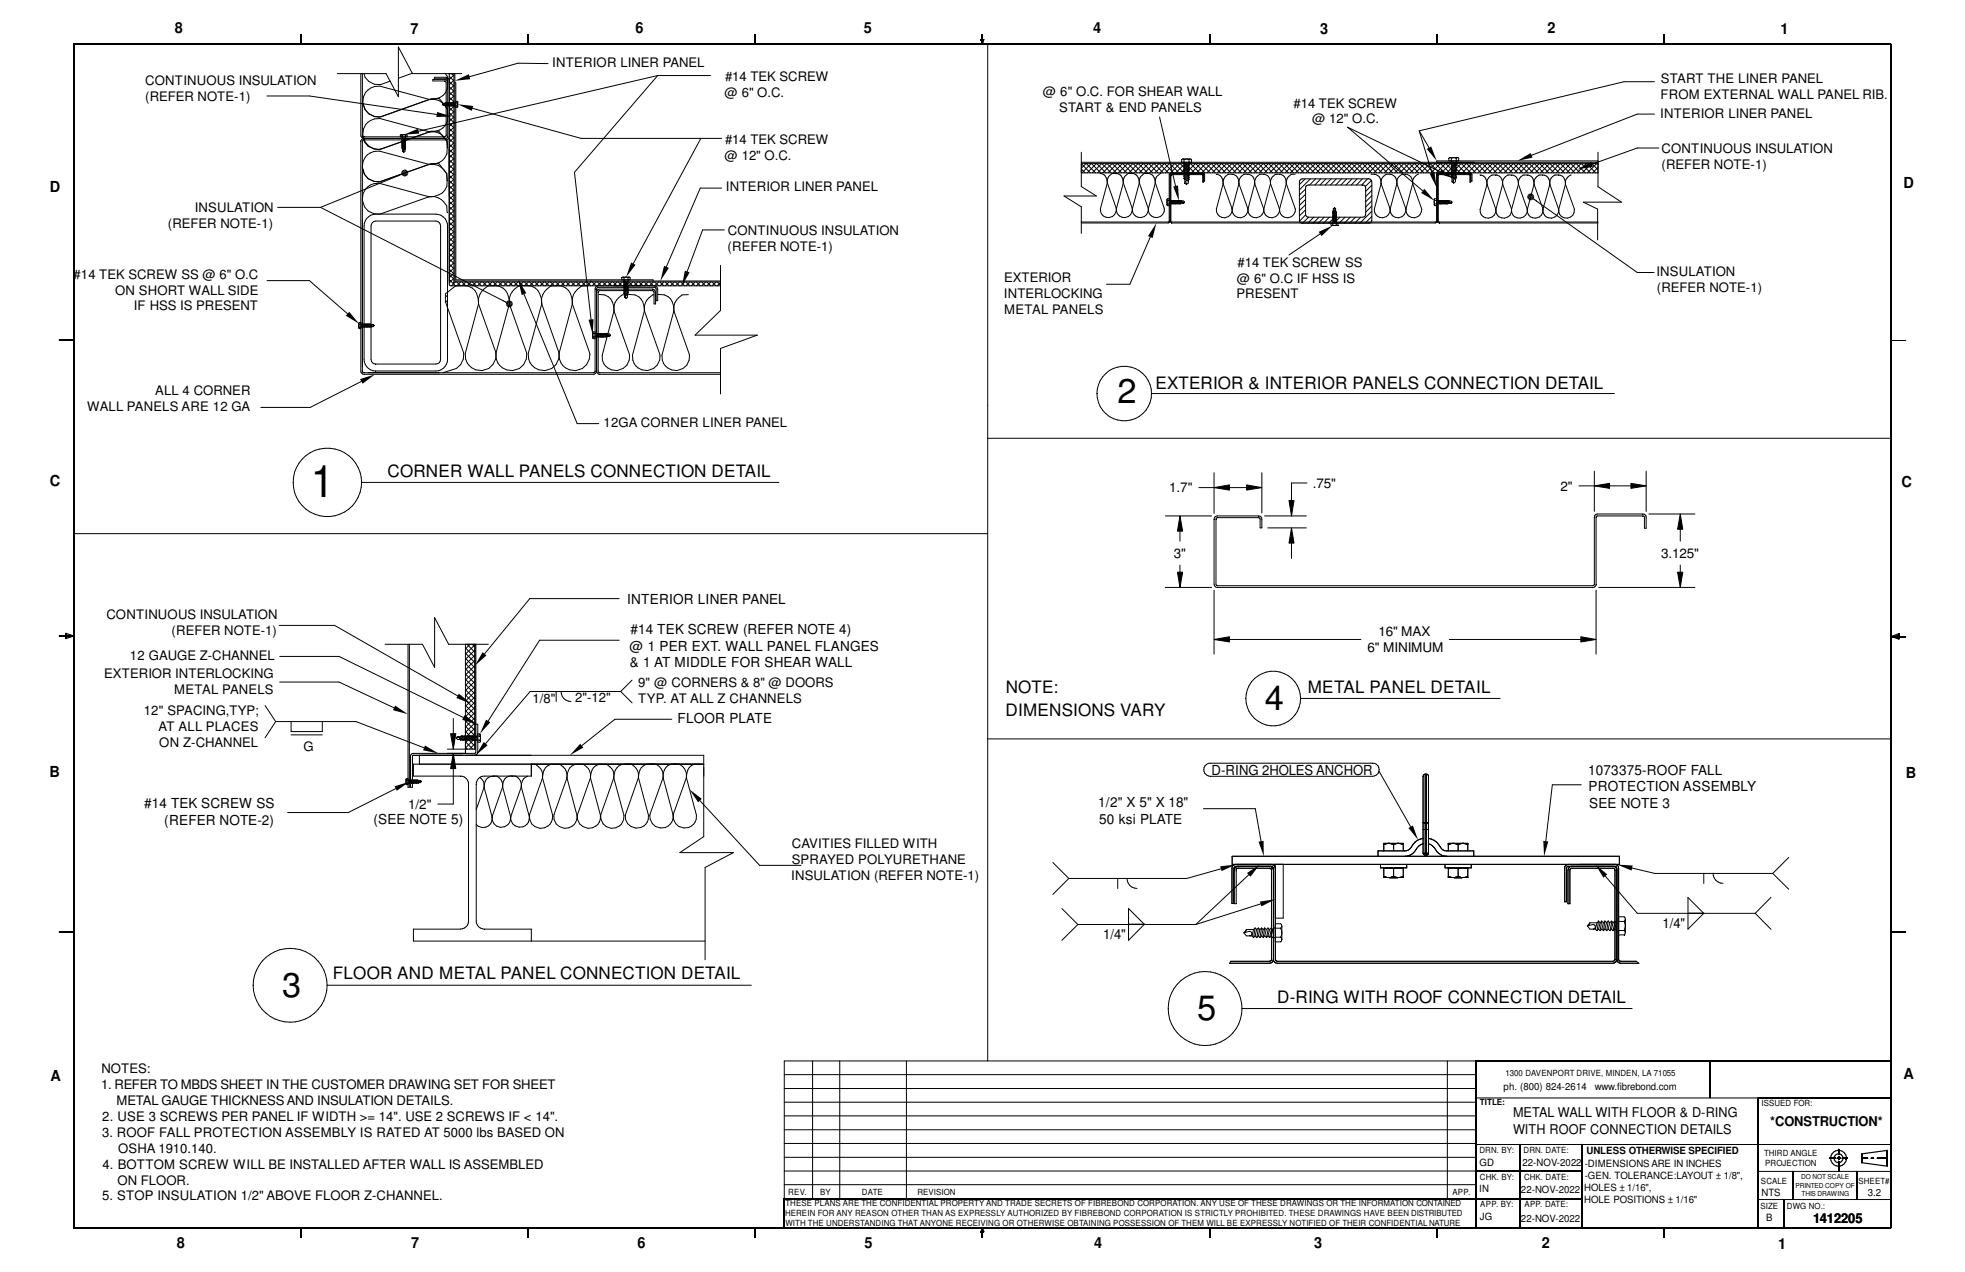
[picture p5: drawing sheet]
<svg xmlns="http://www.w3.org/2000/svg" width="432mm" height="279mm" viewBox="0 0 432 279" stroke-linecap="round" stroke-linejoin="round" font-family="sans-serif">
<defs><g id="words">
<text font-size="9.8" x="68.3" y="109.2">1</text>
<g font-size="7.5">
<text x="245.6" y="88.5">2</text>
<text x="278" y="155.9">4</text>
<text x="62" y="218.9">3</text>
<text x="263.1" y="224">5</text>
</g>
<g font-size="3.8">
<text x="253.9" y="85.3">EXTERIOR &amp; INTERIOR PANELS CONNECTION DETAIL</text>
<text x="85.2" y="104.9">CORNER WALL PANELS CONNECTION DETAIL</text>
<text x="221" y="152.3">NOTE:</text>
<text x="287.4" y="152.3">METAL PANEL DETAIL</text>
<text x="220.9" y="157.2">DIMENSIONS VARY</text>
<text x="73.1" y="215.1">FLOOR AND METAL PANEL CONNECTION DETAIL</text>
<text x="280.7" y="220.2">D-RING WITH ROOF CONNECTION DETAIL</text>
</g>
<g font-size="3.3">
<text x="38.4" y="7.3">8</text>
<text x="90.2" y="7.4">7</text>
<text x="139.6" y="7.2">6</text>
<text x="189.8" y="7.2">5</text>
<text x="240.2" y="7.2">4</text>
<text x="290.1" y="7.4">3</text>
<text x="340.1" y="7.2">2</text>
<text x="391.3" y="7.4">1</text>
<text x="418.3" y="41.3">D</text>
<text x="10.9" y="42.2">D</text>
<text x="11" y="106.8">C</text>
<text x="417.8" y="106.9">C</text>
<text x="10.9" y="170.6">B</text>
<text x="418.8" y="171">B</text>
<text x="11.1" y="237.5">A</text>
<text x="418.3" y="237.1">A</text>
<text x="38.9" y="274.1">8</text>
<text x="90.4" y="274.1">7</text>
<text x="140.1" y="274.1">6</text>
<text x="189.9" y="274.2">5</text>
<text x="240.4" y="274.1">4</text>
<text x="288.8" y="274.1">3</text>
<text x="338.8" y="274.1">2</text>
<text x="390.8" y="274.4">1</text>
</g>
<g font-size="3">
<text x="137.8" y="132.6">INTERIOR LINER PANEL</text>
<text x="138.3" y="142.9">@ 1 PER EXT. WALL PANEL FLANGES</text>
<text x="138.5" y="139.3">#14 TEK SCREW (REFER NOTE 4)</text>
<text x="138.4" y="146.6">&amp; 1 AT MIDDLE FOR SHEAR WALL</text>
<text x="148.9" y="158.9">FLOOR PLATE</text>
<text x="266.2" y="170.1">D-RING 2HOLES ANCHOR</text>
<text x="349" y="170.2">1073375-ROOF FALL</text>
<text x="349.1" y="173.8">PROTECTION ASSEMBLY</text>
<text x="31.7" y="177.5">#14 TEK SCREW SS</text>
<text x="241.3" y="177.3">1/2&quot; X 5&quot; X 18&quot;</text>
<text x="349.2" y="177.5">SEE NOTE 3</text>
<text x="36.1" y="181.1">(REFER NOTE-2)</text>
<text x="82" y="180.9">(SEE NOTE 5)</text>
<text x="241.6" y="180.9">50 ksi PLATE</text>
<text x="365.3" y="203.9">1/4&quot;</text>
<text x="242.4" y="206.3">1/4&quot;</text>
<text x="332.5" y="245.3">METAL WALL WITH FLOOR &amp; D-RING</text>
<text x="332.5" y="249.2">WITH ROOF CONNECTION DETAILS</text>
<text x="389" y="247.4">*CONSTRUCTION*</text>
<text x="398.4" y="268.7">1412205</text>
</g>
<g font-size="2.9">
<text x="121.4" y="14.7">INTERIOR LINER PANEL</text>
<text x="159.3" y="17.7">#14 TEK SCREW</text>
<text x="31.9" y="22.2">(REFER NOTE-1)</text>
<text x="31.9" y="18.7">CONTINUOUS INSULATION</text>
<text x="159.2" y="21.3">@ 6&quot; O.C.</text>
<text x="229.2" y="21.1">@ 6&quot; O.C. FOR SHEAR WALL</text>
<text x="284.3" y="23.6">#14 TEK SCREW</text>
<text x="364.9" y="21.8">FROM EXTERNAL WALL PANEL RIB.</text>
<text x="365" y="18.3">START THE LINER PANEL</text>
<text x="232.7" y="24.6">START &amp; END PANELS</text>
<text x="288.3" y="27.1">@ 12&quot; O.C.</text>
<text x="364.8" y="25.9">INTERIOR LINER PANEL</text>
<text x="159.2" y="35.1">@ 12&quot; O.C.</text>
<text x="159.3" y="31.6">#14 TEK SCREW</text>
<text x="365.1" y="33.6">CONTINUOUS INSULATION</text>
<text x="159.5" y="42">INTERIOR LINER PANEL</text>
<text x="365.1" y="37">(REFER NOTE-1)</text>
<text x="42.8" y="46.6">INSULATION</text>
<text x="36.9" y="50.1">(REFER NOTE-1)</text>
<text x="159.9" y="51.6">CONTINUOUS INSULATION</text>
<text x="159.9" y="55.1">(REFER NOTE-1)</text>
<text x="271.9" y="58.6">#14 TEK SCREW SS</text>
<text x="16.1" y="61.2">#14 TEK SCREW SS @ 6&quot; O.C</text>
<text x="25.3" y="64.7">ON SHORT WALL SIDE</text>
<text x="220.6" y="65.4">INTERLOCKING</text>
<text x="220.6" y="61.9">EXTERIOR</text>
<text x="271.7" y="65.5">PRESENT</text>
<text x="271.8" y="62.1">@ 6&quot; O.C IF HSS IS</text>
<text x="364" y="60.7">INSULATION</text>
<text x="364.1" y="64.2">(REFER NOTE-1)</text>
<text x="29.4" y="68.2">IF HSS IS PRESENT</text>
<text x="220.6" y="68.9">METAL PANELS</text>
<text x="34.1" y="86.8">ALL 4 CORNER</text>
<text x="19.1" y="90.3">WALL PANELS ARE 12 GA</text>
<text x="132.6" y="93.9">12GA CORNER LINER PANEL</text>
<text x="288.5" y="107.1">.75&quot;</text>
<text x="342.9" y="107.8">2&quot;</text>
<text x="256.9" y="108.1">1.7&quot;</text>
<text x="258" y="122.6">3&quot;</text>
<text x="365" y="122.6">3.125&quot;</text>
<text x="23.4" y="135.9">CONTINUOUS INSULATION</text>
<text x="37.7" y="139.4">(REFER NOTE-1)</text>
<text x="300.5" y="143.2">6&quot; MINIMUM</text>
<text x="302.9" y="139.7">16&quot; MAX</text>
<text x="22.9" y="148.9">EXTERIOR INTERLOCKING</text>
<text x="28.5" y="145">12 GAUGE Z-CHANNEL</text>
<text x="38.3" y="152.4">METAL PANELS</text>
<text x="117" y="154.5">1/8&quot;</text>
<text x="126.4" y="154.3">2&quot;-12&quot;</text>
<text x="140.2" y="151">9&quot; @ CORNERS &amp; 8&quot; @ DOORS</text>
<text x="140.3" y="154.5">TYP. AT ALL Z CHANNELS</text>
<text x="31.6" y="157">12&quot; SPACING,TYP;</text>
<text x="34.8" y="160.5">AT ALL PLACES</text>
<text x="35" y="164">ON Z-CHANNEL</text>
<text x="66.7" y="164.9">G</text>
<text x="89.7" y="177.6">1/2&quot;</text>
<text x="174" y="186.3">CAVITIES FILLED WITH</text>
<text x="174" y="189.8">SPRAYED POLYURETHANE</text>
<text x="173.9" y="193.3">INSULATION (REFER NOTE-1)</text>
<text x="22.2" y="239.2">1. REFER TO MBDS SHEET IN THE CUSTOMER DRAWING SET FOR SHEET</text>
<text x="22.3" y="235.8">NOTES:</text>
<text x="25.6" y="242.7">METAL GAUGE THICKNESS AND INSULATION DETAILS.</text>
<text x="22.4" y="249.7">3. ROOF FALL PROTECTION ASSEMBLY IS RATED AT 5000 lbs BASED ON</text>
<text x="22.5" y="246.2">2. USE 3 SCREWS PER PANEL IF WIDTH &gt;= 14&quot;. USE 2 SCREWS IF &lt; 14&quot;.</text>
<text x="22.5" y="256.7">4. BOTTOM SCREW WILL BE INSTALLED AFTER WALL IS ASSEMBLED</text>
<text x="25.9" y="253.2">OSHA 1910.140.</text>
<text x="22.4" y="263.7">5. STOP INSULATION 1/2&quot; ABOVE FLOOR Z-CHANNEL.</text>
<text x="25.8" y="260.2">ON FLOOR.</text>
</g>
<g font-size="2.2">
<text x="330.4" y="239.4">ph. (800) 824-2614</text>
<text x="350.4" y="239.4">www.fibrebond.com</text>
<text x="325.1" y="256">GD</text>
<text x="334.6" y="256">22-NOV-2022</text>
<text x="348.2" y="256.3">-DIMENSIONS ARE IN INCHES</text>
<text x="348.6" y="253.5">UNLESS OTHERWISE SPECIFIED</text>
<text x="325" y="261.9">IN</text>
<text x="334.2" y="262">22-NOV-2022</text>
<text x="348.1" y="261.6">HOLES ± 1/16&quot;,</text>
<text x="348.2" y="259">-GEN. TOLERANCE:LAYOUT ± 1/8&quot;,</text>
<text x="387.1" y="262.7">NTS</text>
<text x="410.4" y="262.7">3.2</text>
<text x="325.2" y="267.9">JG</text>
<text x="334.2" y="268.4">22-NOV-2022</text>
<text x="348.1" y="264.3">HOLE POSITIONS ± 1/16&quot;</text>
<text x="388.1" y="268.1">B</text>
</g>
<g font-size="1.9">
<text x="330.8" y="236.4">1300 DAVENPORT DRIVE, MINDEN, LA 71055</text>
<text x="325.2" y="242.6">TITLE:</text>
<text x="387.1" y="243">ISSUED FOR:</text>
<text x="325.1" y="253.2">DRN. BY:</text>
<text x="334.8" y="253.2">DRN. DATE:</text>
<text x="387.6" y="253.9">THIRD ANGLE</text>
<text x="387.9" y="256.1">PROJECTION</text>
<text x="173.2" y="262.4">REV.</text>
<text x="180.2" y="262.4">BY</text>
<text x="189.4" y="262.4">DATE</text>
<text x="201.6" y="262.5">REVISION</text>
<text x="319.2" y="262.4">APP.</text>
<text x="325.2" y="259.2">CHK. BY:</text>
<text x="334.9" y="259.2">CHK. DATE:</text>
<text x="387" y="260">SCALE</text>
<text x="408.4" y="260.1">SHEET#</text>
<text x="172.5" y="267.1">HEREIN FOR ANY REASON OTHER THAN AS EXPRESSLY AUTHORIZED BY FIBREBOND CORPORATION IS STRICTLY PROHIBITED. THESE DRAWINGS HAVE BEEN DISTRIBUTED</text>
<text x="172.6" y="264.9">THESE PLANS ARE THE CONFIDENTIAL PROPERTY AND TRADE SECRETS OF FIBREBOND CORPORATION. ANY USE OF THESE DRAWINGS OR THE INFORMATION CONTAINED</text>
<text x="172.6" y="269.3">WITH THE UNDERSTANDING THAT ANYONE RECEIVING OR OTHERWISE OBTAINING POSSESSION OF THEM WILL BE EXPRESSLY NOTIFIED OF THEIR CONFIDENTIAL NATURE</text>
<text x="325.3" y="265.1">APP. BY:</text>
<text x="335" y="265.1">APP. DATE:</text>
<text x="386.8" y="265.6">SIZE</text>
<text x="392.7" y="265.6">DWG NO.:</text>
</g>
<g font-size="1.5">
<text x="394.6" y="260.9">PRINTED COPY OF</text>
<text x="395.8" y="259.1">DO NOT SCALE</text>
<text x="395.9" y="262.7">THIS DRAWING</text>
</g>
</g></defs>
<path d="M6.9 0h418v279.4h-418z" fill="none" stroke="#fff" stroke-width=".22"/>
<g fill="#000">
<path d="M215.4 8.7l.2-.1 .4 1.1-.2 .1zM216.1 8.6l.2 .1-.3 1.1-.2-.1zM215.6 8.7l.2-.1 .2 1.1h-.3zM215.9 8.6l.2 .1-.1 1h-.3zM14.5 139l1.7 .6-.1 .2-1.7-.6zM14.4 139.8l1.7-.2 .1 .2-1.7 .3zM14.5 139.4l1.7 .2v.2l-1.8-.2zM14.4 140.2l1.7-.6 .1 .2-1.7 .6zM415.5 139.7l1.7-.6 .1 .2-1.7 .6zM415.6 139.7l1.7-.3v.3l-1.7 .2zM415.6 139.7l1.7 .6-.1 .2-1.7-.6zM415.6 139.7l1.7 .3v.2l-1.7-.3z"/>
<path d="M402.2 254.4h.2l.1 .5h-.3zM402.3 255l.2-.1 .2 .5h-.2zM402.2 253.9h.3l-.1 .5h-.2zM402.5 255.5l.2-.2 .3 .4-.2 .2zM402.5 253.4l.2 .1-.2 .5-.2-.2zM403 255.7l.4 .2-.1 .3-.5-.3zM402.5 253.4l.3-.4 .2 .2-.3 .3zM402.9 254.4h.3v.4h-.2zM403 254.8l.2-.1 .2 .4-.2 .1zM403 254l.2 .1v.3h-.3zM403.4 255l.3 .2-.1 .2-.3-.2zM403.4 255.9l.5 .1v.3l-.5-.1z"/>
<path d="M403.2 253.7l.2 .1-.2 .3-.2-.1zM402.8 252.9l.5-.2 .1 .2-.4 .3zM403.6 255.2l.4 .1v.2l-.4-.1zM403.3 253.6l.3-.2 .1 .2-.3 .2zM403.9 256h.5v.2l-.5 .1zM403.4 252.7l.5-.1v.2l-.5 .1zM404 255.3l.4-.1v.2l-.4 .1zM403.6 253.4l.4-.1v.3h-.4zM404.3 255.2l.3-.2 .2 .2-.3 .2zM404 253.3l.4 .1v.2h-.4zM404.4 256l.4-.2 .1 .2-.4 .2zM403.9 252.6h.5v.3l-.5-.1z"/>
<path d="M404.8 254.7l.2 .1-.2 .4-.2-.1zM404.5 253.4l.3 .2-.2 .2-.3-.2zM404.9 254.4h.2l-.1 .4h-.2zM404.6 253.8l.2-.1 .2 .3-.2 .1zM404.8 255.8l.4-.3 .2 .2-.4 .3zM404.5 252.6l.4 .2-.1 .2-.4-.2zM404.8 254.1l.2-.1 .1 .4h-.2zM405.5 255.1l.2 .1-.3 .5-.2-.2zM404.8 253l.2-.2 .4 .4-.2 .1zM405.6 254.6l.2 .1-.1 .5-.2-.1zM405.2 253.3l.2-.1 .3 .4-.2 .1zM405.5 253.7l.2-.1 .1 .5-.2 .1z"/>
<path d="M409.1 255.3l5.6 .7v.3l-5.6-.8zM409.1 253.3l5.6-.7v.2l-5.6 .8zM215.8 269.6l.2 .1-.4 .9-.2-.1zM215.8 269.7l.2-.1 .3 .9-.2 .1z"/>
<path d="M115.9 9.7h.2v.1h-.2z" fill-rule="evenodd"/>
<path d="M115.9 7.5h.2v.2h-.2z" fill-rule="evenodd"/>
<path d="M215.5 8.6h.7v.2h-.7z" fill-rule="evenodd"/>
<path d="M365.5 9.7h.3v.1h-.3z" fill-rule="evenodd"/>
<path d="M365.5 7.5h.3v.2h-.3z" fill-rule="evenodd"/>
<path d="M415.5 74.7h.2v.2h-.2z" fill-rule="evenodd"/>
<path d="M418.7 74.7h.1v.2h-.1z" fill-rule="evenodd"/>
<path d="M14.4 139.1h.2v1.2h-.2z" fill-rule="evenodd"/>
<path d="M14.4 139.4h.2v.2h-.2z" fill-rule="evenodd"/>
<path d="M415.5 139.7h.2v.2h-.2z" fill-rule="evenodd"/>
<path d="M415.5 139.7h.2v.2h-.2z" fill-rule="evenodd"/>
<path d="M415.5 139.7h.2v.2h-.2z" fill-rule="evenodd"/>
<path d="M415.5 139.7h.2v.2h-.2z" fill-rule="evenodd"/>
<path d="M415.5 139.7h.2v.2h-.2z" fill-rule="evenodd"/>
<path d="M417.2 139.2h.2v1.2h-.2z" fill-rule="evenodd"/>
<path d="M418.7 139.7h.1v.2h-.1z" fill-rule="evenodd"/>
<path d="M14.4 140.2h.2v.2h-.2z" fill-rule="evenodd"/>
<path d="M14.4 140.2h.2v.2h-.2z" fill-rule="evenodd"/>
<path d="M324.2 251.2h.2v.3h-.2z" fill-rule="evenodd"/>
<path d="M333.9 251.2h.2v.3h-.2z" fill-rule="evenodd"/>
<path d="M347.5 251.2h.1v.3h-.1z" fill-rule="evenodd"/>
<path d="M386.2 251.2h.2v.3h-.2z" fill-rule="evenodd"/>
<path d="M386.2 251.2h.2v.3h-.2z" fill-rule="evenodd"/>
<path d="M402 254.3h1.4v.3h-1.4z" fill-rule="evenodd"/>
<path d="M402.2 254.3h.2v.2h-.2z" fill-rule="evenodd"/>
<path d="M402.2 254.3h.2v.2h-.2z" fill-rule="evenodd"/>
<path d="M403.2 253.6h.2v.2h-.2z" fill-rule="evenodd"/>
<path d="M403.3 252.7h.2v.2h-.2z" fill-rule="evenodd"/>
<path d="M403.6 254.3h.8v.3h-.8z" fill-rule="evenodd"/>
<path d="M403.9 254h.3v.8h-.3z" fill-rule="evenodd"/>
<path d="M403.9 252.4h.3v1.2h-.3z" fill-rule="evenodd"/>
<path d="M403.8 256.1h.2v.1h-.2z" fill-rule="evenodd"/>
<path d="M403.8 252.6h.2v.2h-.2z" fill-rule="evenodd"/>
<path d="M403.9 253.9h.2v.2h-.2z" fill-rule="evenodd"/>
<path d="M403.9 252.3h.2v.2h-.2z" fill-rule="evenodd"/>
<path d="M404.3 255.2h.2v.2h-.2z" fill-rule="evenodd"/>
<path d="M404.3 253.4h.2v.2h-.2z" fill-rule="evenodd"/>
<path d="M404.7 254.3h1.3v.3h-1.3z" fill-rule="evenodd"/>
<path d="M404.6 253.6h.2v.2h-.2z" fill-rule="evenodd"/>
<path d="M404.8 255.8h.2v.2h-.2z" fill-rule="evenodd"/>
<path d="M405.6 254.2h.2v.5h-.2z" fill-rule="evenodd"/>
<path d="M405.6 254.6h.2v.2h-.2z" fill-rule="evenodd"/>
<path d="M405.6 254.1h.2v.2h-.2z" fill-rule="evenodd"/>
<path d="M405.9 254.3h.2v.2h-.2z" fill-rule="evenodd"/>
<path d="M408.9 253.4h.3v2h-.3z" fill-rule="evenodd"/>
<path d="M409.1 254.3h1.3v.3h-1.3z" fill-rule="evenodd"/>
<path d="M411.1 254.3h.6v.3h-.6z" fill-rule="evenodd"/>
<path d="M415.5 251.2h.2v.3h-.2z" fill-rule="evenodd"/>
<path d="M115.9 269.6h.2v.1h-.2z" fill-rule="evenodd"/>
<path d="M115.9 271.7h.2v.2h-.2z" fill-rule="evenodd"/>
<path d="M215.5 270.4h.7v.3h-.7z" fill-rule="evenodd"/>
<path d="M365.5 269.6h.3v.1h-.3z" fill-rule="evenodd"/>
<path d="M365.5 271.7h.3v.2h-.3z" fill-rule="evenodd"/>
<path d="M386.2 263.4h.2v.2h-.2z" fill-rule="evenodd"/>
<path d="M386.2 263.4h.2v.2h-.2z" fill-rule="evenodd"/>
<path d="M391.8 263.4h.2v.2h-.2z" fill-rule="evenodd"/>
<path d="M393.9 263.4h.1v.2h-.1z" fill-rule="evenodd"/>
<path d="M407.9 263.4h.2v.2h-.2z" fill-rule="evenodd"/>
<circle cx="16.2" cy="9.7" r=".12"/>
<circle cx="66.1" cy="7.6" r=".12"/>
<circle cx="66.1" cy="9.7" r=".12"/>
<circle cx="165.9" cy="9.7" r=".12"/>
<circle cx="165.9" cy="7.6" r=".12"/>
<circle cx="215.5" cy="8.7" r=".12"/>
<circle cx="215.7" cy="8.7" r=".12"/>
<circle cx="215.9" cy="9.7" r=".12"/>
<circle cx="215.9" cy="7.6" r=".12"/>
<circle cx="216" cy="8.7" r=".12"/>
<circle cx="216.2" cy="8.7" r=".12"/>
<circle cx="265.8" cy="7.6" r=".12"/>
<circle cx="265.8" cy="9.7" r=".12"/>
<circle cx="315.7" cy="7.6" r=".12"/>
<circle cx="315.7" cy="9.7" r=".12"/>
<circle cx="415.6" cy="9.7" r=".12"/>
<circle cx="13" cy="74.7" r=".12"/>
<circle cx="16.2" cy="74.7" r=".12"/>
<circle cx="13" cy="139.7" r=".12"/>
<circle cx="14.5" cy="140" r=".12"/>
<circle cx="14.5" cy="139.1" r=".12"/>
<circle cx="16.2" cy="139.7" r=".12"/>
<circle cx="417.3" cy="139.6" r=".12"/>
<circle cx="417.3" cy="139.2" r=".12"/>
<circle cx="417.3" cy="140.4" r=".12"/>
<circle cx="417.3" cy="140.1" r=".12"/>
<circle cx="13" cy="204.7" r=".12"/>
<circle cx="16.2" cy="204.7" r=".12"/>
<circle cx="415.6" cy="204.8" r=".12"/>
<circle cx="418.8" cy="204.8" r=".12"/>
<circle cx="324.3" cy="233" r=".12"/>
<circle cx="375.8" cy="233" r=".12"/>
<circle cx="415.6" cy="233" r=".12"/>
<circle cx="324.3" cy="257.3" r=".12"/>
<circle cx="334" cy="257.3" r=".12"/>
<circle cx="347.6" cy="257.3" r=".12"/>
<circle cx="375.8" cy="241.2" r=".12"/>
<circle cx="386.3" cy="241.2" r=".12"/>
<circle cx="394" cy="257.3" r=".12"/>
<circle cx="402" cy="254.4" r=".12"/>
<circle cx="402.3" cy="253.9" r=".12"/>
<circle cx="402.3" cy="254.9" r=".12"/>
<circle cx="402.6" cy="253.5" r=".12"/>
<circle cx="402.6" cy="255.4" r=".12"/>
<circle cx="402.9" cy="255.8" r=".12"/>
<circle cx="402.9" cy="253.1" r=".12"/>
<circle cx="403.1" cy="254.4" r=".12"/>
<circle cx="403.1" cy="254" r=".12"/>
<circle cx="403.1" cy="254.8" r=".12"/>
<circle cx="403.3" cy="255.1" r=".12"/>
<circle cx="403.4" cy="254.4" r=".12"/>
<circle cx="403.4" cy="256" r=".12"/>
<circle cx="403.6" cy="254.4" r=".12"/>
<circle cx="403.7" cy="255.3" r=".12"/>
<circle cx="403.7" cy="253.5" r=".12"/>
<circle cx="404" cy="257.3" r=".12"/>
<circle cx="404" cy="254.8" r=".12"/>
<circle cx="404" cy="253.6" r=".12"/>
<circle cx="404" cy="255.4" r=".12"/>
<circle cx="404" cy="255.1" r=".12"/>
<circle cx="404" cy="253.5" r=".12"/>
<circle cx="404.4" cy="256.1" r=".12"/>
<circle cx="404.4" cy="254.4" r=".12"/>
<circle cx="404.4" cy="252.7" r=".12"/>
<circle cx="404.7" cy="255.1" r=".12"/>
<circle cx="404.7" cy="254.4" r=".12"/>
<circle cx="404.9" cy="252.9" r=".12"/>
<circle cx="404.9" cy="254" r=".12"/>
<circle cx="404.9" cy="254.8" r=".12"/>
<circle cx="405" cy="254.4" r=".12"/>
<circle cx="405.3" cy="253.2" r=".12"/>
<circle cx="405.3" cy="255.6" r=".12"/>
<circle cx="405.6" cy="253.7" r=".12"/>
<circle cx="405.6" cy="255.2" r=".12"/>
<circle cx="408" cy="257.3" r=".12"/>
<circle cx="409.1" cy="253.5" r=".12"/>
<circle cx="409.1" cy="254.4" r=".12"/>
<circle cx="409.1" cy="255.4" r=".12"/>
<circle cx="410.4" cy="254.4" r=".12"/>
<circle cx="411.1" cy="254.4" r=".12"/>
<circle cx="411.7" cy="254.4" r=".12"/>
<circle cx="412.5" cy="254.4" r=".12"/>
<circle cx="414.7" cy="256.2" r=".12"/>
<circle cx="414.7" cy="252.7" r=".12"/>
<circle cx="414.7" cy="254.4" r=".12"/>
<circle cx="415.6" cy="241.2" r=".12"/>
<circle cx="16.2" cy="269.7" r=".12"/>
<circle cx="66.1" cy="271.8" r=".12"/>
<circle cx="66.1" cy="269.7" r=".12"/>
<circle cx="165.9" cy="271.8" r=".12"/>
<circle cx="165.9" cy="269.7" r=".12"/>
<circle cx="172.3" cy="269.7" r=".12"/>
<circle cx="172.3" cy="263.3" r=".12"/>
<circle cx="187.4" cy="269.7" r=".12"/>
<circle cx="215.5" cy="270.6" r=".12"/>
<circle cx="215.9" cy="271.8" r=".12"/>
<circle cx="215.9" cy="269.7" r=".12"/>
<circle cx="216.2" cy="270.6" r=".12"/>
<circle cx="254.8" cy="269.7" r=".12"/>
<circle cx="265.8" cy="269.7" r=".12"/>
<circle cx="265.8" cy="271.8" r=".12"/>
<circle cx="315.7" cy="271.8" r=".12"/>
<circle cx="315.7" cy="269.7" r=".12"/>
<circle cx="324.3" cy="263.3" r=".12"/>
<circle cx="324.3" cy="269.7" r=".12"/>
<circle cx="334" cy="269.7" r=".12"/>
<circle cx="347.6" cy="269.7" r=".12"/>
<circle cx="347.6" cy="263.3" r=".12"/>
<circle cx="386.3" cy="269.7" r=".12"/>
<circle cx="391.9" cy="269.7" r=".12"/>
<circle cx="415.6" cy="269.7" r=".12"/>
</g>
<g fill="none" stroke="#000" stroke-width=".25">
<path d="M16.2 9.7h399.4v260h-399.4zM66.1 7.6v2.1M116 7.6v2.1M165.9 7.6v2.1M215.9 7.6v2.1M265.8 7.6v2.1M315.7 7.6v2.1M365.7 7.6v2.1M13 74.7h3.2M13 139.7h3.2M415.6 139.8h3.2M13 204.7h3.2"/>
<path d="M415.6 204.8h3.2M375.8 233v8.2M415.6 233h-91.3v36.7M324.3 257.3h23.3M334 251.4v18.3M347.6 251.4v18.3M394 257.3v6.2M404 255.1v2.2M408 257.3v6.2M412.5 254.4h2.2M414.7 252.7v3.5M415.6 241.2h-29.3v28.5"/>
<path d="M66.1 269.7v2.1M116 269.7v2.1M165.9 269.7v2.1M215.9 269.7v2.1M265.8 269.7v2.1M315.7 269.7v2.1M347.6 263.3h-175.3v6.4M365.7 269.7v2.1M391.9 263.5v6.2"/>
</g>
<g fill="none" stroke="#000" stroke-width=".22">
<path d="M415.6 74.8h3.2M172.3 233h152v30.3h-152zM172.3 236.1h152M172.3 239.1h152M178.6 233v30.3M184.5 233v30.3M199.2 233v30.3M318.1 233v30.3M172.3 242.1h152M172.3 245.1h152M172.3 248.2h152M172.3 251.2h152"/>
<path d="M172.3 254.2h152M172.3 257.2h152M324.3 251.4h91.3M324.3 241.2h62M386.3 257.3h29.3M172.3 260.2h152M386.3 263.5h29.3"/>
</g>
<path d="M376 234.3h39.3v5.5h-39.3z" fill="#fff"/>
<g fill="none" stroke="#000" stroke-width=".22">
<path d="M74.1 16.2h10.7l2.7 5.1v-11l3.1 5.9h10.8M79.3 16.2v13.5a.72 .72 0 0 0 .7 .7M79.6 16.2v13.5l.2 .3 .2 .1 17.9-.1 .1-.3v-11.5l-.1-.4h-.2h-2.6v-.4h2.6a.72 .72 0 0 1 .7 .8M80 16.2a3.2 3.2 0 0 0 3.7 2.3l2-.7M90.6 16.1l-3.1 1.1M97.8 16.2l.5 .6 .1 1.5a3.4 3.4 0 0 1-4 3.5M98.7 16.2v46.2l.2 .3 59.4 .1M98.7 17.7a.72 .72 0 0 0-.7-.7h-2.5v.3h2.5l.4 .4v12.3l-.2 .4h-18.2M98.7 19l1 1.1M98.7 17.9l1 1M98.7 16.8l1 1M98.9 16.2l-.2 .1"/>
<path d="M99.2 16.2l.5 .4M99.7 16.5l-1 1M99.7 17.6l-1 1M99.7 18.8l-1 1M99.7 19.9l-1 1M99.7 16.2v45.7h58.6M99.9 18.2h.3v43.3h43.3v.2M99.9 16.2v45.5h58.4M120.4 14l-6.6-.1-10.6 2.9M144.5 16.6l-18.3 21.2 3.7 32.4M144.5 16.6l-52.5 12.2M144.5 16.6h11.6"/>
<path d="M217 9.7v223.3M363.6 17.9h-6.7l-45 10.8M58.7 21.1h9.3l28 4M79.6 29.8a3.4 3.4 0 0 0 4 3l11.2-4h1.6l1.8 2.2 .1 1.5a3.4 3.4 0 0 1-4 3.6M80 30.4a.72 .72 0 0 0-.7 .7v50.4a.72 .72 0 0 0 .7 .7h50.4a.72 .72 0 0 0 .7-.7M81 25l1.3 .6 1 .1M87.5 38.6l-17.1 7M88 30.1l.1-.5h1.3l.1 .5M88.2 29.6l.1 .1M88.3 30.1l.1 .2M88.3 31.7l.8 .2M88.3 31.5l.8 .1"/>
<path d="M88.3 31.2l.8 .1M88.3 30.9l.8 .2M88.3 31.5l.1 .1M88.3 30.9l.1 .2M88.3 31.2l.1 .1M88.3 31.7l.1 .2M88.3 32l.1 .1M88.3 32l.8 .1M88.3 32.3l.8 .1M88.3 32.5l.8 .2M88.3 32.5l.1 .2M88.3 32.3l.1 .1"/>
<path d="M88.3 30.4l.8 .1M88.3 30.6l.8 .2M88.3 29.7v.4M88.4 30.3l-.1 .1 .1 .1M88.4 30.3l.6 .1M88.4 30.5l.6 .2M88.4 30.8l.6 .1M88.4 31.1l.6 .1M88.4 31.3l.6 .2M88.4 31.6l.6 .1M88.4 31.9l.6 .1M88.4 31.3l-.1 .2"/>
<path d="M88.4 30.8l-.1 .1M88.4 33.2l.3 .2M88.4 30.5l-.1 .2 .1 .1M88.4 31.1l-.1 .1M88.4 31.6l-.1 .1M88.4 32.7v.5M88.4 32.1l.6 .2M88.4 31.9l-.1 .1M88.4 32.7l.6 .1M88.4 32.1l-.1 .2M88.4 32.4l.6 .1M88.4 32.4l-.1 .1"/>
<path d="M88.6 29.6l-.3 .1M88.9 29.6l.2 .1M89 32.3l.1 .1M89 32l.1 .1M89 30.7l.1 .1M89 31.5l.1 .1M89 30.4l.1 .1M89 30.9l.1 .2M89 32.8v.4l-.3 .2M89 33l-.4-.1 .1 .5M89 31.7l.1 .2M89 31.2l.1 .1"/>
<path d="M89 32.5l.1 .2M89.1 31.9l-.1 .1M89.1 31.6l-.1 .1M89.1 30.5l-.1 .2M89.1 31.1l-.1 .1M89.1 31.3l-.1 .2M89.1 30.8l-.1 .1M89.1 29.7l-.1 .7M89.1 32.1l-.1 .2M89.1 32.4l-.1 .1M89.1 32.7l-.1 .1M89.2 29.6l-.1 .1"/>
<path d="M94.3 36.1l-10.9-2.9a3.4 3.4 0 0 0-3.8 3.5 3.4 3.4 0 0 0 4 3.2l11.2-4h1.6l1.8 2.2M94.3 36.1a3.6 3.6 0 0 1 3.9 2M94.4 21.8l-10.9-2.9a3.4 3.4 0 0 0-3.6 2.1 3.4 3.4 0 0 0 1.1 4M94.4 29l-10.9-3a3.4 3.4 0 0 0-3.8 3.5 3.4 3.4 0 0 0 4 3.2M94.4 29a3.7 3.7 0 0 1 3.9 2l.1 1.5M94.4 21.8l-10.7 3.9h-.4M94.4 21.8a3.6 3.6 0 0 1 3.9 2.1M97.2 22.9l.2 .3M97.4 23.2h.5M97.6 22.7l.1 .3-.5-.1M97.8 22.7h-.4l-.2 .2M97.8 22.7l.1 .5"/>
<path d="M97.9 22.6l.1 .7M97.9 23.2l.1 .1M97.9 22.6l.1 .1M97.9 22.6l-.1 .1M98 22.7l.1 .5M98.1 23.2l.2 .1M98.1 22.6l-.1 .1M98.1 22.6l.2 .7M98.1 23.2l-.1 .1M98.1 22.6l.2 .1M98.2 38.1l.1 1.5a3.4 3.4 0 0 1-4 3.6M98.3 22.7l.1 .5"/>
<path d="M98.3 23.9l-1.7-2.2h-1.7l-11.6 4M98.3 23.9l.1 1.5a3.4 3.4 0 0 1-4 3.6M98.4 23.2l.1 .1M98.4 22.6l-.1 .1M98.4 22.6l.1 .7M98.4 22.6l.1 .1M98.4 23.2l-.1 .1M98.5 22.7l.1 .5M98.6 22.6l.1 .7M98.6 23.2l.1 .1M98.6 22.6l-.1 .1M98.6 22.6l.1 .1"/>
<path d="M98.6 23.2l-.1 .1M98.7 30a.72 .72 0 0 1-.7 .7h-18l-.3 .2-.1 50.6 .2 .3h50.8l.2-.3v-18a.72 .72 0 0 1 .7-.7M98.7 23.6l1 1M98.7 22.7l.1 .5M98.7 38.5l1 1M98.7 39.7l1 1M98.7 37.4l1 1M98.7 36.2l1 1.1M98.7 35.1l1 1M98.7 34l1 1M98.7 32.8l1 1M98.7 31.7l1 .9"/>
<path d="M98.7 30.5l1 1M98.7 29.3l1 1.1M98.7 28.2l1 1M98.7 27.1l1 1M98.7 25.9l1 1M98.7 24.8l1 1M98.7 22.5l1 1M98.7 21.3l1 1.1M98.7 20.2l1 1M98.8 22.6l.1 .7M98.8 23.2l.1 .1M98.8 22.6l-.1 .1"/>
<path d="M98.8 22.6l.1 .1M98.8 23.2l-.1 .1M98.9 22.7l.2 .5M99.1 22.6l.1 .7M99.1 23.2l-.2 .1M99.1 23.2l.1 .1M99.1 22.6l-.2 .1M99.1 22.6l.1 .1M99.2 22.7l.2 .6M99.3 22.6l.1 .7M99.3 22.6l.1 .1M99.3 22.6l-.1 .1"/>
<path d="M99.3 23.2l-.1 .1M99.4 22.7l.1 .5M99.5 22.6l.2 .6M99.5 23.2l-.1 .1M99.5 23.2l.2 .1v-.1M99.5 22.6l-.1 .1M99.5 22.6l.2 .1M99.7 22.7v.5M99.7 23.2l.2 .1 .1-.1M99.7 23.4l-1 1M99.7 22.6v.1M99.7 22.6l.2 .1"/>
<path d="M99.7 22.6l.2 .6M99.7 21.1l-1 1M99.7 22.2l-1 1M99.7 24.5l-1 1M99.7 25.7l-1 1M99.7 26.8l-1 1M99.7 27.9l-1 1.1M99.7 29.1l-1 1M99.7 30.2l-1 1M99.7 31.4l-1 1M99.7 32.5l-1 1M99.7 33.7l-1 1"/>
<path d="M99.7 34.8l-1 1M99.7 35.9l-1 1.1M99.7 37.1l-1 1M99.7 38.2l-1 1M99.7 39.4l-1 1M99.7 32h.2M99.9 22.7l.1 .5M100 23.2l.2 .1M100.2 22.3l.4 .1v1.1l-.4 .1M100.2 23.2h.3M100.5 22.6l.1 .2M100.5 22.6l-.6 .1"/>
<path d="M100.5 23.2l.1 .1M100.6 23l-.1 .2M100.6 22.5l-.1 .1M103.8 23.8l23.9 6.6h30.9M154 30.4l-14.9 27.5M237.6 35.9h113.6M237.6 33.4v7.6l3.3 2.1h-7.1l3.8 2.3v5.9M237.6 38h113.6M237.6 35.6h113.6M237.6 37.1l.9 .9M237.6 36l2 2M238.6 35.9l-1 1.1"/>
<path d="M238.7 35.9l2 2.1M239.8 35.9l-2.1 2.1M239.9 35.9l2 2.1M240.9 35.9l-2 2.1M241 35.9l2 2.1M241.7 38.1a1.62 1.62 0 0 1 1.6 1.5M242.1 35.9l-2.1 2.1M242.1 35.9l2.1 2.1M243.2 35.9l-2 2.1M243.3 39.6v.6M243.3 35.9l2 2.1M244.3 35.9l-2 2.1"/>
<path d="M244.4 35.9l2.1 2.1M245.2 38.1a1.62 1.62 0 0 1 1.6 1.5M245.4 38.1a1.77 1.77 0 0 0-2.1 1.5M245.5 35.9l-2 2.1M245.6 35.9l2 2.1M246.6 35.9l-2 2.1M246.7 35.9l2.1 2.1M246.8 39.6a1.8 1.8 0 0 1 2.1-1.5 1.8 1.8 0 0 1 1.5 2.1M246.8 39.6v.6M247.8 35.9l-2.1 2.1M247.9 35.9l2 2.1M248.9 35.9l-2 2.1"/>
<path d="M249 35.9l2 2.1M250.1 35.9l-2 2.1M250.1 35.9l2.1 2.1M251.2 35.9l-2 2.1M251.3 35.9l2 2.1M252.3 35.9l-1.9 2.1M252.5 35.9l2 2.1M253.5 35.9l-2 2.1M253.6 35.9l2 2.1M254.7 35.9l-2.1 2.1M254.8 35.9l2 2.1M254.8 25.7l3.5 15.2"/>
<path d="M255.1 38.1h-.2a1.85 1.85 0 0 0-1 2.1M255.8 35.9l-2 2.1M255.9 35.9l2 2.1M257 35.9l-2.1 2.1M257 35.9l2.1 2.1M257.3 38h-.2l-.2 .4-.1 10.4h-19.2M257.5 38.1l-.3 .3-.1 .2M258.1 35.9l-2 2.1M258.2 35.9l2 2.1M259.2 35.9l-2 2.1M259.3 35.9l2.1 2.1M259.7 35.6v-.5l.1-.2h1.9l.1 .2v.5"/>
<path d="M260.1 35.6l.2 .3M260.1 34.9l.1 .2M260.1 38.1l1.2 .1M260.1 37.7l1.2 .1M260.1 37.3l1.2 .2M260.1 36.9l1.2 .2M260.1 37.7l.2 .1M260.1 36.9l.2 .2M260.1 37.3l.2 .2M260.1 38.1l.2 .1M260.1 38.4l.2 .2M260.1 38.4l1.2 .2"/>
<path d="M260.1 38.8l1.2 .2M260.1 39.2l1.2 .2M260.1 39.2l.2 .2M260.1 38.8l.2 .2M260.2 35.1v.5M260.2 36.1l1.1 .2M260.2 36.4l1.1 .3M260.3 38.2l-.2 .2M260.3 35.9l.8 .2M260.3 36.3l.8 .2M260.3 36.7l.8 .2M260.3 37.1l.8 .2"/>
<path d="M260.3 37.5l.8 .2M260.3 37.8l.8 .3M260.3 38.2l.8 .2M260.3 37.5l-.2 .2M260.3 35.9l-.2 .2 .2 .2M260.3 37.1l-.2 .2M260.3 36.7l-.2 .2M260.3 36.3l-.2 .2 .2 .2M260.3 37.8l-.2 .3M260.3 39.4v.8M260.3 38.6l.8 .2M260.3 39.4l.8 .2"/>
<path d="M260.3 38.6l-.2 .2M260.3 39l.8 .2M260.3 39l-.2 .2M260.4 35.9l-2 2.1M260.5 35.9l2 2.1M260.6 34.9l-.4 .2M260.9 34.9l.4 .2M261.1 38.4l.2 .2M261.1 37.7l.2 .1M261.1 36.1l.2 .2M261.1 36.9l.2 .2M261.1 39.6v.6l-.4 .3"/>
<path d="M261.1 39.8l-.2-.2-.3 .1 .1 .8M261.1 38.1l.2 .1M261.1 37.3l.2 .2M261.1 36.5l.2 .2M261.1 39.2l.2 .2M261.1 38.8l.2 .2M261.3 35.1v.5M261.3 37.8l-.2 .3M261.3 36.3l-.2 .2M261.3 37.1l-.2 .2M261.3 38.2l-.2 .2M261.3 37.5l-.2 .2"/>
<path d="M261.3 36.7l-.2 .2M261.3 35.6v.3l-.2 .2M261.3 38.6l-.2 .2M261.3 39l-.2 .2M261.3 39.4l-.2 .2M261.5 34.9l-.2 .2M261.5 35.9l-2 2.1M261.6 35.9l2.1 2.1M262.7 35.9l-2.1 2.1M262.8 35.9l2 2.1M263.8 35.9l-2 2.1M263.9 35.9l2 2.1"/>
<path d="M264.3 38h.2l.2 .4v1.4h-.2v-1.4l-.2-.3h-7l-.2 .2v10.3M265 35.9l-2.1 2.1M265 35.9l2.1 2.1M266.1 35.9l-2 2.1M266.2 35.9l2 2.1M267.3 38.3a1.55 1.55 0 0 1 1.4 1.4M267.3 35.9l-2.1 2.1M267.3 35.9l2.1 2.1M268.4 35.9l-2 2.1M268.5 35.9l2 2.1M268.8 39.7a1.76 1.76 0 0 1 2-1.4 1.76 1.76 0 0 1 1.4 2M268.8 39.7v.6"/>
<path d="M269.5 35.9l-2 2.1M269.6 35.9l2.1 2.1M270.7 35.9l-2.1 2.1M270.8 35.9l2 2.1M271.8 35.9l-2 2.1M271.9 35.9l2 2.1M273 35.9l-2 2.1M273 35.9l2.1 2.1M274.1 35.9l-2 2.1M274.2 35.9l2 2.1M275.3 35.9l-2 2.1M275.3 35.9l2.1 2.1"/>
<path d="M276.4 35.9l-2 2.1M276.5 35.9l2 2.1M277.6 35.9l-2.1 2.1M277.7 35.9l2 2.1M278.7 35.9l-2 2.1M278.8 35.9l2 2.1M279.9 35.9l-2.1 2.1M280 35.9l1.9 2.1M281 35.9l-2 2.1M281.1 35.9l2 2.1M282.2 35.9l-2.1 2.1M282.2 35.9l2.1 2.1"/>
<path d="M283.3 35.9l-2 2.1M283.4 35.9l2 2.1M284.4 35.9l-2 2.1M284.5 35.9l2.1 2.1M284.6 38.3a1.78 1.78 0 0 0-1.9 2M285.6 35.9l-2.1 2.1M285.7 35.9l2 2.1M286.7 35.9l-2 2.1M286.8 39.3l-1.3 1.3M286.8 35.9l2 2.1M287.9 35.9l-2.1 2.1M288 39.3l-2.5 2.4"/>
<path d="M288 35.9l2 2.1M289 35.9l-2 2.1M289.1 35.9l2 2.1M289.1 39.3l-1.3 1.3M290.2 35.9l-2.1 2.1M290.2 35.9l2.1 2.1M290.2 39.3l-1.3 1.3M291.3 35.9l-2 2.1M291.4 35.9l2 2.1M291.4 39.3l-1.3 1.3M292.4 35.9l-2 2.1M292.5 35.9l2.1 2.1"/>
<path d="M292.5 39.3l-1.3 1.3M293.6 35.9l-2.1 2.1M293.7 35.9l2 2.1M293.7 39.3l-1.3 1.3M294.7 35.9l-2 2.1M294.8 35.9l2 2.1M294.8 39.3l-1.3 1.3M295.9 35.9l-2 2.1M296 35.9l2 2.1M296 39.3l-1.4 1.3M297 35.9l-2 2.1M297.1 35.9l2 2.1"/>
<path d="M297.1 39.3l-1.3 1.3M298.2 35.9l-2 2.1M298.2 35.9l2.1 2.1M298.2 39.3l-1.3 1.3M299.3 35.9l-2 2.1M299.4 39.3l-1.3 1.3M299.4 35.9l2 2.1M300.5 35.9l-2.1 2.1M300.5 39.3l-1.3 1.3M300.6 35.9l2 2.1M301.3 38.3a1.74 1.74 0 0 1 2.1 1.4M301.4 39.6l-1.4 1.4"/>
<path d="M301.6 35.9l-2 2.1M301.7 35.9l2 2.1M302.8 35.9l-2.1 2.1M302.9 35.9l1.9 2.1M303.5 39.7a1.76 1.76 0 0 1 2-1.4 1.76 1.76 0 0 1 1.5 2M303.5 39.7v.6M303.9 35.9l-2 2.1M304 35.9l2 2.1M305.1 35.9l-2.1 2.1M305.1 35.9l2.1 2.1M306.2 35.9l-2 2.1M306.3 35.9l2 2.1"/>
<path d="M307.3 35.9l-2 2.1M307.4 35.9l2.1 2.1M308.5 35.9l-2 2.1M308.6 35.9l2 2.1M309.6 35.9l-2 2.1M309.7 35.9l2 2.1M310.8 35.9l-2.1 2.1M310.9 35.9l2 2.1M311.7 38.3h-.2a2 2 0 0 0-1.1 2M311.9 28.7l2.8 9.3M311.9 28.7l2.1 3.7M311.9 35.9l-2 2.1"/>
<path d="M312 35.9l2 2.1M313.1 35.9l-2.1 2.1M313.1 35.9l2.1 2.1M314.2 35.9l-2 2.1M314.3 35.9l2 2.1M315.3 35.9l-2 2.1M315.4 35.9l2.1 2.1M316.1 38h-.3l-.1 .4v10.2l-.1 .2h-58.2l-.1-.2 .1-10.2h6.6l.3 .2v1.4h.2l-.1-1.6-.4-.3M316.3 38.1l-.2 .1-.3 .4M316.5 35.9l-2 2.1M316.5 37.7l-20.4-9.8 16.5 14M316.6 35.9l2 2.1"/>
<path d="M317.6 35.9l-2 2.1M317.7 35.9l2 2.1M318.4 35.3v-.5l.2-.2h1.8l.1 .2v.5M318.8 35.9l-2.1 2.1M318.8 34.6l.1 .2M318.8 35.3l.3 .3M318.9 35.9l2 2.1M318.9 37.8l1.1 .1M318.9 37.4l1.1 .1M318.9 37l1.1 .2M318.9 36.6l1.1 .2M318.9 37.4l.2 .1"/>
<path d="M318.9 36.6l.2 .2M318.9 37l.2 .2M318.9 37.8l.2 .1M318.9 38.1l.2 .2M318.9 38.1l1.1 .2M318.9 38.5l1.1 .2M318.9 38.9l1.1 .2M318.9 38.9l.2 .2M318.9 38.5l.2 .2M318.9 35.8l1.1 .2M318.9 36.2l1.1 .2M318.9 34.8v.5"/>
<path d="M319.1 35.6l-.2 .2 .2 .2M319.1 35.6l.7 .2M319.1 36l.7 .2M319.1 36.4l.7 .2M319.1 36.8l.7 .2M319.1 37.2l.7 .2M319.1 37.5l.7 .3M319.1 37.9l.7 .2M319.1 37.2l-.2 .2M319.1 36.4l-.2 .2M319.1 39.9l.3 .3M319.1 36l-.2 .2 .2 .2"/>
<path d="M319.1 36.8l-.2 .2M319.1 37.5l-.2 .3M319.1 39.1v.8M319.1 38.3l.7 .2M319.1 37.9l-.2 .2M319.1 39.1l.7 .2M319.1 38.3l-.2 .2M319.1 38.7l.7 .2M319.1 38.7l-.2 .2M319.3 34.6l-.4 .2M319.7 34.6l.3 .2M319.8 39.3v.6l-.4 .3"/>
<path d="M319.8 37.4l.2 .1M319.8 35.8l.2 .2M319.8 36.6l.2 .2M319.8 39.5l-.2-.2-.2 .1v.8M319.8 37.8l.2 .1M319.8 37l.2 .2M319.8 36.2l.2 .2M319.8 38.1l.2 .2M319.8 38.9l.2 .2M319.8 38.5l.2 .2M319.9 35.9l-2 2.1M320 34.8v.5"/>
<path d="M320 35.9l2 2.1M320 37.5l-.2 .3M320 36l-.2 .2M320 36.8l-.2 .2M320 37.9l-.2 .2M320 37.2l-.2 .2M320 36.4l-.2 .2M320 35.3v.3l-.2 .2M320 38.3l-.2 .2M320 38.7l-.2 .2M320 39.1l-.2 .2M320.2 34.6l-.2 .2"/>
<path d="M321.1 35.9l-2 2.1M321.1 35.9l2.1 2.1M322.2 35.9l-2 2.1M322.3 35.9l2 2.1M322.8 38.1l.3 .3 .1 1.6h-.2v-1.4l-.2-.2h-6.7v10.4h35v.2h-34.8l-.4-.2-.1-.2M323 38h.3l.2 .4v1.4h-.2v-1.4l-.3-.3h-6.9l-.2 .2-.1 10.3M323.3 35.9l-1.9 2.1M323.5 35.9l2 2.1M324 35.6v.3M324.5 35.9l-2 2.1M324.6 35.9l2 2.1M325.2 38.4a1.53 1.53 0 0 1 1.5 1.4"/>
<path d="M325.7 35.9l-2.1 2.1M325.8 35.9l1.9 2.1M326.7 39.8l.1 .7M326.8 35.9l-2 2.1M326.9 35.9l2 2.1M328 35.9l-2.1 2.1M328 35.9l2.1 2.1M328.7 38.4a1.67 1.67 0 0 1 1.5 2.1M328.8 38.4a1.77 1.77 0 0 0-2.1 1.4M329.1 35.9l-2 2.1M329.2 35.9l2 2.1M330.2 35.9l-2 2.1"/>
<path d="M330.3 35.9l2.1 2.1M331.4 35.9l-2 2.1M331.5 35.9l2 2.1M332.5 35.9l-2 2.1M332.6 35.9l2 2.1M333.7 35.9l-2.1 2.1M333.8 35.9l2 2.1M334.8 35.9l-2 2.1M334.9 35.9l2 2.1M336 35.9l-2.1 2.1M336 35.9l2.1 2.1M337.1 35.9l-2 2.1"/>
<path d="M337.2 35.9l2 2.1M338.2 35.9l-2 2.1M338.3 35.9l2.1 2.1M339.4 35.9l-2 2.1M339.5 35.9l2 2.1M340.5 39.8a1.74 1.74 0 0 0-2-1.4 1.74 1.74 0 0 0-1.4 2.1M340.5 35.9l-2 2.1M340.6 39.8v.7M340.6 35.9l2 2.1M341.7 35.9l-2.1 2.1M341.8 35.9l2 2.1M342.5 38.4a1.67 1.67 0 0 1 1.5 2.1"/>
<path d="M342.5 38.4a1.66 1.66 0 0 0-1.9 1.4M342.8 35.9l-2 2.1M342.9 35.9l2 2.1M344 35.9l-2 2.1M344 35.9l2.1 2.1M345.1 35.9l-2 2.1M345.2 35.9l2 2.1M345.3 38.4l-.2 .1a1.99 1.99 0 0 0-1.1 2M346.2 35.9l-1.9 2.1M346.4 35.9l2 2.1M347.4 35.9l-2 2.1M347.5 35.9l2 2.1"/>
<path d="M348.6 35.9l-2.1 2.1M348.7 35.9l1.9 2.1M349.7 35.9l-2 2.1M349.8 35.9l1.4 1.4M350.9 35.9l-2.1 2.1M350.9 35.9l.3 .3M351.2 33.4v7.6l5.1 3.4h-8.4l3.2 1.5v6.8M351.2 36.8l-1.2 1.2M351.2 37.9l-.1 .1M351.2 35.3h-35.5v.3M363.6 25.1h-3.8l-23.3 9M364.5 32.5h-4.7l-10 3.6"/>
<path d="M61 45.6h9.4M70.4 45.6l40.1 20.4M80.6 48a2.53 2.53 0 0 1 2-1h13.2a2.64 2.64 0 0 1 2.5 2.6v29.3a2.56 2.56 0 0 1-2.5 2.6h-13.2a2.56 2.56 0 0 1-2.6-2.6v-29.3l.1-.5zM80.7 41.1l1.5-.8h1.2l10.9 2.9-10.7 3.8a3.4 3.4 0 0 1-3.7-1.9 3.4 3.4 0 0 1 .8-4zM81.8 48.9l.8-.3h13.2a1.08 1.08 0 0 1 1 1v29.3a1.02 1.02 0 0 1-1 1.1h-13.2a1.02 1.02 0 0 1-1.1-1.1v-29.3zM94.3 43.2a3.7 3.7 0 0 1 3.9 2l.1 1.5M98.7 59.1l1 1.1M98.7 58l1 1M98.7 56.9l1 1M98.7 55.7l1 1M98.7 54.5l1 1M98.7 53.4l1 1"/>
<path d="M98.7 52.2l1 1.1M98.7 51.1l1 1M98.7 50l1 1M98.7 48.8l1 1M98.7 47.7l1 1M98.7 46.5l1 1M98.7 45.4l1 1M98.7 44.2l1 1.1M98.7 43.1l1 1M98.7 42l1 1M98.7 40.8l1 1M99.7 40.5l-1 1"/>
<path d="M99.7 41.7l-1 1M99.7 42.8l-1 1M99.7 44l-1 1M99.7 45.1l-1 1M99.7 46.3l-1 1M99.7 47.4l-1 1M99.7 48.6l-1 1M99.7 49.7l-1 1M99.7 50.8l-1 1.1M99.7 52l-1 1M99.7 53.1l-1 1M99.7 54.3l-1 1"/>
<path d="M99.7 55.4l-1 1M99.7 56.6l-1 1M99.7 57.7l-1 1M99.7 58.8l-1 1.1M99.7 60l-1 1M158.3 58.3v9.9l-5.6 5.4h13.7l-8.1 2.9v10M158.6 41.3h-4.7l-7.5 17.3M159.2 50.5h-4.8l-3.4 9.1M243.3 40.2l2 5.5a1.76 1.76 0 0 1-1.7 2.1 1.76 1.76 0 0 1-1.8-2zM246.8 40.2l2 5.5a1.76 1.76 0 0 1-1.7 2.1 1.76 1.76 0 0 1-1.8-2zM250.4 40.2a1.79 1.79 0 0 1 1.7-2.2 1.79 1.79 0 0 1 1.8 2.2M250.4 40.2l1.9 5.5a1.76 1.76 0 0 1-1.7 2.1 1.76 1.76 0 0 1-1.8-2z"/>
<path d="M252.8 52.1l-4.5 10.3h-5.1M253.9 40.2l1.9 5.5a1.76 1.76 0 0 1-1.6 2.1 1.76 1.76 0 0 1-1.9-2zM256.4 43.9v1.1M256.5 44l.8 .2M256.5 44.8v.4h.4M256.5 44v.8M256.5 44.8h.4M256.9 43.6h-.4v.4M257.1 48.6l-.4 .4h-19.1M257.1 48.6l.1 .2 .3 .2h57.9l.4-.2v-.2M257.1 44.7l.2 .1 .1-.1M257.1 44.7l-.2 .2"/>
<path d="M257.3 44.2l-.2 .5M257.4 44l.1 .2M257.4 44l-.1 .2M257.4 44l-.2 .8M257.4 44.7l.1 .1M257.5 44.2l-.1 .5M257.7 44l-.2 .8M257.7 44.7l.1 .1M257.7 44.7l-.2 .1M257.7 44l.1 .2M257.7 44l-.2 .2M257.8 44.2l-.1 .5"/>
<path d="M257.9 44l-.1 .8M257.9 44l-.1 .2M257.9 44l.2 .2M257.9 44.7l-.1 .1M257.9 44.7l.2 .1M258.1 44.2l-.2 .5M258.2 44l-.1 .8M258.2 44.7l.1 .1M258.2 44.7l-.1 .1M258.2 44l.1 .2M258.2 44l-.1 .2M258.3 44.2l-.1 .5"/>
<path d="M258.4 44l-.1 .8M258.4 44l.2 .2M258.4 44l-.1 .2M258.5 44.7l-.2 .1M258.5 44.7l.1 .1M258.6 44.2l-.1 .5M258.7 44l-.1 .8M258.7 44.7l-.1 .1M258.7 44l.2 .2M258.7 44l-.1 .2M258.7 44.7l.2 .1M258.9 44.2l-.2 .5"/>
<path d="M259 44.7l-.1 .1M259 44l.1 .2M259 44l-.1 .8M259 44l-.1 .2M259 44.7l.1 .1M259.1 44.2l-.1 .5M259.2 44l.2 .2M259.2 44l-.1 .8M259.2 44.7l-.1 .1M259.2 44.7l.2 .1M259.2 44l-.1 .2M259.4 44.2l-.2 .5"/>
<path d="M259.5 44.7h.6M259.5 44l-.1 .8M259.5 44.7l-.1 .1M259.5 44l-.1 .2M259.5 44l.2 .2M259.7 44.2h.4l.2 .2M259.7 44.2l-.2 .5M259.8 44.2l-.1 .3 .6-.1M260.3 44.4l-.2 .3M260.3 40.2l.4 .3M268.8 40.3l1.9 5.5a1.73 1.73 0 0 1-1.6 2 1.73 1.73 0 0 1-1.8-1.9zM272.2 40.3a1.77 1.77 0 0 1 1.8-2.1 1.77 1.77 0 0 1 1.7 2.1"/>
<path d="M272.2 40.3l2 5.5a1.73 1.73 0 0 1-1.6 2 1.73 1.73 0 0 1-1.8-1.9zM275.7 40.3a1.77 1.77 0 0 1 1.8-2.1 1.77 1.77 0 0 1 1.7 2.1M275.7 40.3l2 5.5a1.73 1.73 0 0 1-1.7 2 1.73 1.73 0 0 1-1.8-1.9zM279.2 40.3a1.77 1.77 0 0 1 1.7-2.1 1.77 1.77 0 0 1 1.8 2.1M279.2 40.3l1.9 5.5a1.73 1.73 0 0 1-1.6 2 1.73 1.73 0 0 1-1.8-1.9zM282.7 40.3l1.9 5.5a1.73 1.73 0 0 1-1.6 2 1.73 1.73 0 0 1-1.8-1.9zM286.9 41.5l-1.4 1.3M286.9 42.7l-1.4 1.3M286.9 43.8l-1.4 1.3M286.9 45l-1.4 1.3M286.9 46.1l-1.4 1.3M286.9 47.2l-1.3 1.4"/>
<path d="M287.1 40.8l.4-.2h12a.59 .59 0 0 1 .6 .7v5.7a.65 .65 0 0 1-.6 .7h-12a.65 .65 0 0 1-.6-.7v-5.7zM287.6 47.7l-1.4 1.3a.65 .65 0 0 1-.7-.6v-8.4a.73 .73 0 0 1 .7-.7h14.6a.73 .73 0 0 1 .7 .7v8.4a.65 .65 0 0 1-.7 .6M288.7 47.7l-1.3 1.3M289.9 47.7l-1.4 1.3M290.1 51.4l-6.8 4.6M291 47.7l-1.3 1.3M292.1 47.7l-1.3 1.3M292.5 49l.1 .5h1.3l.1-.5M292.9 47.2l.8 .2M292.9 47.5l.8 .1M292.9 47.8l.8 .1M292.9 48l.8 .2"/>
<path d="M292.9 47.5l.1 .1M292.9 48.6l.1 .1M292.9 48.6l.7 .1M292.9 48.3l.7 .2M292.9 48l.1 .2M292.9 47.2l.1 .2M292.9 47.8l.1 .1M292.9 48.3l.1 .1M292.9 49.4l.2 .1M292.9 49.4l-.2 .1M292.9 46.9l.8 .2M292.9 46.9l.1 .2"/>
<path d="M292.9 46.7l.8 .1M292.9 46.4l.8 .2M292.9 46.4l.1 .2M292.9 46.7l.1 .1M293 48.7l.5 .1M293 48.4l.5 .2M293 48.2l.5 .1M293 47.9l.5 .1M293 47.6l.5 .2M293 47.4l.5 .1M293 47.1l.5 .1M293 47.4l-.1 .1"/>
<path d="M293 48.4l-.1 .2M293 47.9l-.1 .1M293 47.1l-.1 .1M293 47.6l-.1 .2M293 48.2l-.1 .1M293 48.7l-.1 .7M293 46.8l.5 .1M293 46.8l-.1 .1M293 46.6l-.1 .1M293 46.3l.5 .1M293 46.6l.5 .1M293 46.3l-.1 .1"/>
<path d="M293.2 45.6l.3 .2M293.2 45.6l-.2 .2v.5M293.2 45.6l.1 .6-.1 .1-.2-.2M293.3 47.7l-1.3 1.3M293.5 47.5l.2 .1M293.5 48.6l.2 .1-.2 .1M293.5 48l.2 .2M293.5 48.8l.2 .2M293.5 48.3l.2 .1-.2 .2M293.5 47.8l.2 .1M293.5 47.2l.2 .2M293.5 45.8v.6"/>
<path d="M293.5 46.9l.2 .2M293.5 46.4l.2 .2M293.5 46.7l.2 .1M293.6 49.4l.2 .1M293.6 49.4l-.2 .1M293.6 49v.4M293.7 47.6l-.2 .2M293.7 48.2l-.2 .1M293.7 47.9l-.2 .1M293.7 47.4l-.2 .1M293.7 47.1l-.2 .1M293.7 46.8l-.2 .1"/>
<path d="M293.7 46.6l-.2 .1M294.4 47.7l-1.3 1.3M295.6 47.7l-1.3 1.3M296.7 47.7l-1.3 1.3M297.9 47.7l-1.4 1.3M299 47.7l-1.3 1.3M301.5 40.7l-1.4 1.3M301.5 41.8l-1.4 1.4M301.5 43l-1.4 1.3M301.5 44.1l-1.4 1.4M301.5 45.3l-1.4 1.3M301.5 46.4l-2.7 2.6"/>
<path d="M301.5 47.5l-1.5 1.5M303.5 40.3l1.9 5.5a1.73 1.73 0 0 1-1.6 2 1.73 1.73 0 0 1-1.8-1.9zM307 40.3a1.77 1.77 0 0 1 1.7-2.1 1.77 1.77 0 0 1 1.7 2.1M307 40.3l1.9 5.5a1.73 1.73 0 0 1-1.6 2 1.73 1.73 0 0 1-1.8-1.9zM310.4 40.3l2 5.5a1.73 1.73 0 0 1-1.7 2 1.73 1.73 0 0 1-1.8-1.9zM315.2 44.5l.1 .3M315.2 43.9l.1 .1M315.3 44l.7 .2M315.3 44.8h.4M315.3 44.8l-.1 .1M315.3 44l-.1 .3M315.7 43.6l-.5 .2v1.2l.5 .2"/>
<path d="M315.8 44.7l.2 .1M315.8 44.7l-.1 .2M316 44.2l-.2 .5M316.1 44.7l.2 .1 .1-.1M316.1 44.7l-.1 .1M316.1 44l.2 .2M316.1 44l-.1 .2M316.1 44l-.1 .8M316.3 44.2l-.2 .5M316.4 44l-.1 .2M316.4 44l-.2 .8M316.4 44.7l.1 .1"/>
<path d="M316.4 44l.1 .2M316.5 44.2l-.1 .5M316.7 44l.1 .2M316.7 44l-.2 .8M316.7 44l-.2 .2M316.7 44.7l-.2 .1M316.7 44.7l.1 .1M316.8 44.2l-.1 .5M316.9 44.7l-.1 .1M316.9 44l-.1 .8M316.9 44l.2 .2M316.9 44l-.1 .2"/>
<path d="M316.9 44.7l.2 .1M317.1 44.2l-.2 .5M317.2 44l-.1 .8M317.2 44.7l-.1 .1M317.2 44l.1 .2M317.2 44l-.1 .2M317.2 44.7l.1 .1M317.3 44.2l-.1 .5M317.5 44l-.2 .8M317.5 44.7l-.2 .1M317.5 44l.1 .2M317.5 44l-.2 .2"/>
<path d="M317.5 44.7l.1 .1M317.6 44.2l-.1 .5M317.7 44.7l-.1 .1M317.7 44l.1 .2M317.7 44l-.1 .8M317.7 44l-.1 .2M317.7 44.7l.1 .1M317.8 44.2l-.1 .5M318 44l.1 .2M318 44l-.2 .8M318 44l-.2 .2M318 44.7l-.2 .1"/>
<path d="M318 44.7l.1 .1M318.1 44.2l-.1 .5M318.3 44.7h.6M318.3 44l-.2 .8M318.3 44.7l-.2 .1M318.3 44l-.2 .2M318.3 44l.1 .2M318.4 44.2h.5l.2 .2M318.4 44.2l-.1 .5M318.4 44.2l.2 .3 .5-.1M318.6 44.2h-.2M319.1 44.4l-.2 .3"/>
<path d="M326.8 40.5l1.9 5.4a1.73 1.73 0 0 1-1.7 2 1.73 1.73 0 0 1-1.8-1.9zM330.2 40.5a1.77 1.77 0 0 1 1.7-2.1 1.77 1.77 0 0 1 1.8 2.1M330.2 40.5l1.9 5.4a1.73 1.73 0 0 1-1.6 2 1.73 1.73 0 0 1-1.8-1.9zM333.7 40.5a1.75 1.75 0 0 1 1.7-2.1 1.75 1.75 0 0 1 1.7 2.1M333.7 40.5l1.9 5.4a1.73 1.73 0 0 1-1.7 2 1.73 1.73 0 0 1-1.8-1.9zM337.1 40.5l1.9 5.4a1.73 1.73 0 0 1-1.6 2 1.73 1.73 0 0 1-1.8-1.9zM337.6 44.2l22.2 15.7h3.7M340.6 40.5l1.9 5.4a1.73 1.73 0 0 1-1.7 2 1.73 1.73 0 0 1-1.8-1.9zM344 40.5l1.9 5.4a1.73 1.73 0 0 1-1.6 2 1.73 1.73 0 0 1-1.8-1.9zM58.7 61.6h9.3l8.4 7.3M78.8 71v1M78.9 71.2v.6"/>
<path d="M78.9 71.8v.4h.4M78.9 71.2h.4M79.3 71.1l.2 .2M79.3 70.9h-.4v.3M79.5 71.3v.5M79.5 71.3v-.1l.2 .1M79.5 71.8h.2M79.5 71.2l.2 .6M79.5 71.8h-.6M79.7 71.3l.1 .5M79.7 71.3l.1-.1 .1 .1M79.8 71.2l.1 .6"/>
<path d="M79.8 71.8h-.1M79.8 71.8h.1M79.9 71.3l.1 .5M80 71.8h-.1M80 71.2l.1 .6M80 71.8h.1M80 71.2l.1 .1M80 71.2l-.1 .1M80.1 71.3l.2 .5M80.3 71.2l.1 .6M80.3 71.8h-.2M80.3 71.2l-.2 .1"/>
<path d="M80.3 71.2l.1 .1M80.3 71.8h.1M80.4 71.3l.1 .5M80.5 71.2l.1 .6M80.5 71.2l.1 .1M80.5 71.2l-.1 .1M80.5 71.8h.1M80.5 71.8h-.1M80.6 71.3l.1 .5M80.7 71.2l.1 .6M80.7 71.8h-.1M80.7 71.2l-.1 .1"/>
<path d="M80.7 71.2l.1 .1M80.7 71.8h.1M80.8 71.3l.1 .5M80.9 71.8h-.1M80.9 71.2l.2 .1M80.9 71.2l.2 .6M80.9 71.8h.2M80.9 71.2l-.1 .1M81.1 71.3l.1 .5M81.2 71.8h-.1M81.2 71.2l.1 .6M81.2 71.2l-.1 .1"/>
<path d="M81.2 71.2l.1 .1M81.2 71.8h.1M81.3 71.3l.1 .5M81.4 71.8h-.1M81.4 71.2l.1 .6M81.4 71.2l.1 .1M81.4 71.2l-.1 .1M81.4 71.8h.1M81.5 71.3h.5M81.5 71.3l.1 .5M81.6 71.8h-.1M82 71.3l.2 .2"/>
<path d="M82.2 71.5l-.2 .3h-.4M82.2 71.5h-.5l-.1 .1 .2 .2M98.3 64.8l-.4 .5M98.3 66l-.4 .4M98.3 67.1l-.1 .1M98.7 61.4l1.4 1.4M98.7 60.3l1 1M99.7 61.1l-1 1M100.1 61.9l-.9 .9M100.4 61.9l.8 .9M101.2 61.9l-.8 .9M101.5 61.9l.9 .9"/>
<path d="M102.4 61.9l-.9 .9M102.7 61.9l.8 .9M103.5 61.9l-.8 .9M103.8 61.9l.8 .9M104.6 61.9l-.8 .9M104.9 61.9l.9 .9M105.2 66.8a3.7 3.7 0 0 0-2.4-4h-2.7l-2.2 1.8v1.7l4 11.1a3.4 3.4 0 0 1-1.6 3.5l-3 1M105.2 66.8l3.8 10.6a3.4 3.4 0 0 1-3.3 4 3.4 3.4 0 0 1-3.5-3.8zM105.8 61.9l-.9 .9M106.1 61.9l.8 .9M106.9 61.9l-.8 .9M107.2 61.9l.9 .9"/>
<path d="M108.1 61.9l-.9 .9M108.2 62.7a3.4 3.4 0 0 1 3.7 4.1M108.4 61.9l.9 .9M108.7 62.7l-1.5 .1a3.9 3.9 0 0 0-2 4M109.3 61.9l-.9 .9M109.5 61.9l.9 .9M110.4 61.9l-.9 .9M110.7 61.9l.8 .9M111.5 61.9l-.8 .9M111.8 61.9l.9 .9M111.9 66.8l3.8 10.6a3.4 3.4 0 0 1-3.2 4 3.4 3.4 0 0 1-3.5-3.8zM112.7 61.9l-.9 .9"/>
<path d="M112.9 61.9l.9 .9M113.8 61.9l-.9 .9M114.1 61.9l.9 .9M115 61.9l-.9 .9M115.1 64.6l11.7 28.4h4.8M115.2 61.9l.9 .9M115.3 62.7a3.4 3.4 0 0 1 3.7 4.1M115.4 62.7l-1.4 .1a3.9 3.9 0 0 0-2.1 4M116.1 61.9l-.9 .9M116.4 61.9l.9 .9M117.3 61.9l-.9 .9M117.5 61.9l.9 .9"/>
<path d="M118.4 61.9l-.9 .9M118.7 61.9l.8 .9M119 66.8l3.8 10.6a3.4 3.4 0 0 1-3.2 4 3.4 3.4 0 0 1-3.5-3.8zM119.5 61.9l-.8 .9M119.8 61.9l.9 .9M120.7 61.9l-.9 .9M120.9 61.9l.9 .9M121.8 61.9l-.9 .9M122 62.7a3.4 3.4 0 0 1 3.8 4.1M122.1 61.9l.9 .9M122.6 62.7l-1.6 .1a3.8 3.8 0 0 0-2 4M123 61.9l-.9 .9"/>
<path d="M123.3 61.9l.8 .9M124.1 61.9l-.8 .9M124.4 61.9l.9 .9M125.3 61.9l-.9 .9M125.6 61.9l.8 .9M125.8 66.8l3.7 10.6a3.4 3.4 0 0 1-3.2 4 3.4 3.4 0 0 1-3.4-3.8zM126.4 61.9l-.8 .9M126.7 61.9l.9 .9M127.6 61.9l-.9 .9M127.8 61.9l.9 .9M128.7 61.9l-.9 .9M129 61.9l.8 .9"/>
<path d="M129.3 62.7l-1.5 .1a3.9 3.9 0 0 0-2 4M129.8 61.7v.2l-.8 .9M130.1 61.9l.9 .9M130.3 73.7v.3M130.3 73.2v.1M130.3 74v.1M130.3 73.3v.2M130.3 73.3h.5M130.3 74h.5M130.8 73.2l.3 .2M130.8 72.9l-.5 .1v1.3l.5 .1M131 61.9l-.9 .9"/>
<path d="M131 73.9l.1 .1 .1-.1M131.1 64.2a.72 .72 0 0 1 .7-.7h11.5a.72 .72 0 0 1 .8 .7v2.6h-.4v-2.6l-.4-.4h-11.5l-.3 .2v17.7l.3 .2h26.5M131.1 73.4l-.3 .7M131.2 73.2l.2 .2M131.2 73.2l-.1 .2M131.2 73.2l-.1 .8M131.2 73.9l.2 .1 .1-.1M131.3 61.9l.9 .9M131.4 73.4l-.2 .5M131.5 73.2l-.2 .8M131.5 73.9l.1 .1M131.5 73.2l.1 .2"/>
<path d="M131.5 73.2l-.1 .2M131.6 64.7a3 3 0 0 1 3.3 3.6M131.6 73.4l-.1 .5M131.7 73.2l-.1 .8M131.7 73.2l-.1 .2M131.7 73.2l.2 .2M131.7 73.9l.2 .1M132 73.2l-.4 .8M132 73.2l-.1 .8M132 73.9l.2 .1M132 73.9l-.1 .1M132 73.2l.2 .2"/>
<path d="M132.2 61.9l-.9 .9M132.2 73.4l-.2 .5M132.3 73.2l-.1 .8M132.3 73.9l-.1 .1M132.3 73.2l.1 .2M132.3 73.2l-.1 .2M132.3 73.9l.1 .1M132.4 61.9l.9 .9M132.4 73.4l-.1 .5M132.5 73.2l-.1 .8M132.5 73.9l-.1 .1M132.5 73.2l.2 .2"/>
<path d="M132.5 73.2l-.1 .2M132.5 73.9l.2 .1M132.7 73.4l-.2 .5M132.8 73.9l-.1 .1M132.8 73.2l.2 .2M132.8 73.2l-.1 .8M132.8 73.2l-.1 .2M132.8 73.9l.2 .1M133 73.4l-.2 .5M133.1 73.9l.1 .1M133.1 73.2l.1 .2M133.1 73.2l-.1 .8"/>
<path d="M133.1 73.9l-.1 .1M133.1 73.2l-.1 .2M133.2 73.4l-.1 .5M133.3 61.9l-.9 .9M133.3 73.9h.6M133.3 73.2l-.1 .8M133.3 73.9l-.1 .1M133.3 73.2l-.1 .2M133.3 73.2l.2 .2M133.5 73.4h.4l.3 .2M133.5 73.4l-.2 .5M133.6 61.9l.9 .9"/>
<path d="M133.7 73.4l-.2 .2 .1 .1 .6-.1M134.2 73.6l-.3 .3M134.5 61.9l-.9 .9M134.7 61.9l.9 .9M134.9 68.3l3.4 9.5a3 3 0 0 1-2.9 3.6 3 3 0 0 1-3.1-3.4zM135.6 61.9l-.9 .9M135.8 61.9l.9 .9M136.7 61.5v-.5l.1-.1h1.5l.2 .6M136.7 61.9l-.9 .9M137 61.5l.2 .2M137 60.9l.1 .1M137 61.9l.9 .9"/>
<path d="M137.1 63.5l.9 .1M137.1 63.2l.9 .1M137.1 62.8l.9 .2M137.1 62.5l.9 .2M137.1 63.2l.1 .1M137.1 62.5l.1 .2M137.1 62.8l.1 .2M137.1 63.5l.1 .1M137.1 63.8l.1 .2M137.1 63.8l.9 .2M137.1 64.1l.9 .2M137.1 64.4l.9 .2"/>
<path d="M137.1 64.4l.1 .2M137.1 64.1l.1 .2M137.1 61.8l.9 .3M137.1 62.1l.9 .3M137.1 61v.5M137.2 61.7l-.1 .2 .1 .2M137.2 62.1l-.1 .1 .1 .2M137.2 61.7l.7 .2M137.2 62.1l.7 .1M137.2 62.4l.7 .1M137.2 62.7l.7 .1M137.2 63l.7 .2"/>
<path d="M137.2 63.3l.7 .2M137.2 63.6l.7 .2M137.2 63l-.1 .2M137.2 62.7l-.1 .1M137.2 62.4l-.1 .1M137.2 65.3l.4 .2M137.2 63.3l-.1 .2M137.2 64.6v.7M137.2 64l.7 .1M137.2 63.6l-.1 .2M137.2 64.6l.7 .2M137.2 64l-.1 .1"/>
<path d="M137.2 64.3l.7 .1M137.2 64.3l-.1 .1M137.4 60.9l-.3 .1M137.7 60.9l.3 .1M137.9 63.2l.1 .1M137.9 61.9l-.9 .9M137.9 63.8l.1 .2M137.9 61.9l.1 .2M137.9 62.5l.1 .2M137.9 64.8v.5l-.3 .2M137.9 65l-.1-.2h-.3l.1 .7M137.9 63.5l.1 .1"/>
<path d="M137.9 62.8l.1 .2M137.9 62.2l.1 .2M137.9 64.4l.1 .2M137.9 64.1l.1 .2M138 61v.5M138 63.3l-.1 .2M138 62.1l-.1 .1M138 62.7l-.1 .1M138 63.6l-.1 .2M138 63l-.1 .2M138 62.4l-.1 .1M138 61.5l-.1 .4"/>
<path d="M138 64l-.1 .1M138 64.3l-.1 .1M138 64.6l-.1 .2M138.1 64.7l-1.4 .1a3.6 3.6 0 0 0-1.8 3.5M138.1 61.9l.9 .9M138.2 60.9l-.2 .1M138.3 64.7a3.1 3.1 0 0 1 3.3 3.6M139 61.9l-.9 .9M139.3 61.9l.9 .9M140.2 61.9l-.9 .9M140.4 61.9l.9 .9M141.3 61.9l-.9 .9"/>
<path d="M141.6 61.9l.9 .9M141.6 68.3l3.4 9.5a3 3 0 0 1-2.9 3.6 3 3 0 0 1-3.1-3.4zM142.5 61.9l-.9 .9M142.7 61.9l.9 .9M143.6 61.9l-.9 .9M143.7 64.8a3.1 3.1 0 0 0-2.1 3.5M143.8 61.9l.9 .9M144.7 61.9l-.9 .9a.72 .72 0 0 1 .7 .7v2.5h-.3v-2.5l-.4-.4h-12.3l-.4 .2v18.2M144.8 64.7a3 3 0 0 1 3.3 3.6M145 61.9l.9 .9M145.9 61.9l-.9 .9M146.2 61.9l.8 .9"/>
<path d="M147 61.9l-.8 .9M147.3 61.9l.9 .9M148.1 68.3l3.4 9.5a3 3 0 0 1-2.9 3.6 3 3 0 0 1-3.1-3.4zM148.2 61.9l-.9 .9M148.5 61.9l.8 .9M149.3 61.9l-.8 .9M149.6 61.9l.9 .9M150.5 61.9l-.9 .9M150.7 61.9l.9 .9M151.3 64.7l-1.4 .1a3.6 3.6 0 0 0-1.8 3.5M151.6 61.9l-.9 .9M151.9 61.9l.8 .9"/>
<path d="M152.7 61.9l-.8 .9M153 61.9l.9 .9M153.9 61.9l-.9 .9M154.2 61.9l.8 .9M155.1 61.9l-.9 .9M155.3 61.9l.9 .9M156.2 61.9l-.9 .9M156.5 61.9l.9 .9M157.4 61.9l-.9 .9M157.6 61.9l.7 .8M158.3 62.1l-.7 .7M79.4 83.8l-11.2 5.7h-10.9"/>
<path d="M131.1 81.5a.72 .72 0 0 0 .7 .7h26.5M217 96.3h198.6M253 86.4h101.8M16.2 117.2h200.8M79.5 106h91.7M256.1 113.3h10.1M259.3 113.3l.6 3.4h-1.2zM259.3 116.7v2.2M263.4 107.1h3.4M266.8 107.1l3.4-.6v1.2zM266.8 103.8v8.9M267 113.5l.5-.2h9.1a.72 .72 0 0 1 .7 .7v2h-.4v-2l-.3-.3h-9.1l-.2 .2-.1 14.4 .2 .3 82.6 .1 .4-.4v-14.7a.72 .72 0 0 1 .7-.7h9.9a.72 .72 0 0 1 .7 .7v2.4h-.3v-2.4l-.4-.3h-9.9l-.3 .2-.1 14.8a.72 .72 0 0 1-.7 .7h-82.5a.72 .72 0 0 1-.7-.7v-14.3z"/>
<path d="M270.2 107.1h3.7M273.9 106.5l3.4 .6-3.4 .6zM277.3 103.8v8.9M277.9 113.3h9.2M278.6 116h8.5M283.3 109.9h1.1l-.6 3.4zM283.8 116l.6 3.3h-1.1zM283.8 119.3v3.4M287.2 106.1h-3.4v7.2M347 106.7h3.4M350.4 106.7l3.3-.5v1.1zM350.4 103.5v8.8"/>
<path d="M353.7 106.7h4.7M358.4 106.2l3.3 .5-3.3 .6zM361.7 103.5v8.9M362.3 112.9h10.1M369.2 112.9l.6 3.3h-1.2zM369.2 116.2v2.7M61.3 137.4h12.2l27.1 15.5M136.1 131.5h-19.7l-9.9 12.1M256.1 129h10.1M258.7 125.7h1.2l-.6 3.3zM259.3 124.1v1.6M266.8 129.6v14.1"/>
<path d="M347.4 139.9l3.3 .6-3.3 .5zM350.7 129.6v14.1M351.3 129h21.1M368.6 125.7h1.2l-.6 3.3zM369.2 124.1v1.6M58.3 155l2.3 3.5M60.6 158.5l-2.3 3.6M60.6 158.5h17.6l15 5.8M61.5 144.2h13l27.3 13.4M61.5 149.8h13l12.1 5.7M64 158.5v2.2h6.8v-2.2M84.6 141.5h8.2l2.7 5.1v-10.9l3.1 5.8h8.7"/>
<path d="M89.7 141.5v31.4h.3v-31.4M99.6 157.8v3.4M102.3 141.5v24M102.3 159.5l2.1 2.1M102.3 158.4l2.1 2M102.3 157.2l2.1 2.1M102.3 156.1l2.1 2M102.3 154.9l2.1 2.1M102.3 153.8l2.1 2M102.3 152.7l2.1 2M102.3 151.5l2.1 2M102.3 150.4l2.1 2"/>
<path d="M102.3 149.2l2.1 2.1M102.3 148l2.1 2.1M102.3 146.9l2.1 2.1M102.3 145.8l2.1 2M102.3 144.6l2.1 2.1M102.3 143.5l2.1 2M102.3 142.3l2.1 2.1M102.6 141.5l1.8 1.8M103.3 141.5l-1 1M103.8 141.5l.6 .6M104.4 157.6l-2.1 2.1M104.4 159.9l-2.1 2.1"/>
<path d="M104.4 141.6l-2.1 2.1M104.4 142.8l-2.1 2M104.4 143.9l-2.1 2.1M104.4 145.1l-2.1 2M104.4 146.2l-2.1 2.1M104.4 147.4l-2.1 2M104.4 148.5l-2.1 2M104.4 149.6l-2.1 2.1M104.4 150.8l-2.1 2.1M104.4 151.9l-2.1 2.1M104.4 153.1l-2.1 2.1M104.4 154.2l-2.1 2.1"/>
<path d="M104.4 155.4l-2.1 2M104.4 156.5l-2.1 2.1M104.4 158.8l-2.1 2.1M104.4 141.5v23M104.6 141.5l-.1 23.9-.2 .1h-13.5a.59 .59 0 0 0-.6 .6v6.8h.4v-6.8l.2-.2M104.6 159.1h.4v6.1a.73 .73 0 0 1-.7 .7M122.2 151.9v2.2M123.3 151.9a2.17 2.17 0 0 0 2.2 2.2M136.1 140.6h-17.5l-11.3 17.8M136.4 151.9l2.5 2.5M136.4 151.9h-19.9l-9.8 11.4M138.9 149.4l-2.5 2.5"/>
<path d="M147.6 158h-12.5l-7.3 5.8M266.8 140.5l3.4-.6v1.1zM270.2 140.5h28.8M285.8 153.4h43.8M318.5 140.5h28.9M64 161.4h6.8M87 173.2l-10.5 5.3h-13.3M89.2 171.2l.1 .2M89.2 171.8l.1 .2M89.3 171.4l-.1 .2M89.3 172l-.1 .1M89.3 172h.4"/>
<path d="M89.3 171.4h.4M89.7 171.3l.1 .1M89.7 171l-.5 .2v1.1h.5M89.8 171.4l.1 .5M89.9 171.4l.1 .6M89.9 171.9l-.2 .1M90 171.3l-.2 .1M90 171.3v.1M90 171.9v.1M90 171.4l.2 .5M90.1 171.4l.2 .6M90.2 171.9l-.2 .1"/>
<path d="M90.2 171.3l-.2 .1M90.2 171.3l.1 .1M90.2 171.9l.1 .1M90.3 171.4l.1 .5M90.4 171.9l.1 .1M90.4 171.9l-.1 .1M90.4 171.3l.1 .7M90.4 171.3l.1 .1M90.4 171.3l-.1 .1M90.5 171.4l.1 .5M90.6 171.3l.2 .7M90.6 171.9l-.1 .1"/>
<path d="M90.6 171.3l-.1 .1M90.6 171.3l.2 .1M90.6 171.9l.2 .1M90.8 171.4v.5M90.8 165.9h63.8v17.9l-5.2 3.5h11.8l-6.3 3.2v20.3M90.8 171.3l.2 .7M90.8 171.3l.2 .1M90.8 171.3v.1M90.8 171.9l.2 .1M90.8 171.9v.1M91 171.4l.1 .5M91.1 171.3l.1 .7"/>
<path d="M91.1 171.9l-.1 .1M91.1 171.3l-.1 .1M91.1 171.3l.1 .1M91.1 171.9l.1 .1M91.2 171.4l.1 .5M91.3 171.9l-.1 .1M91.3 171.3l.1 .1M91.3 171.3l.1 .7M91.3 171.9l.1 .1M91.3 171.3l-.1 .1M91.4 171.4l.2 .5M91.6 171.9l-.2 .1"/>
<path d="M91.6 171.3l.1 .7M91.6 171.3l-.2 .1M91.6 171.3l.1 .1M91.6 171.9l.1 .1M91.7 171.4l.1 .5M91.8 171.9l-.1 .1M91.8 171.3l.1 .7M91.8 171.3l.1 .1M91.8 171.3l-.1 .1M91.8 171.9l.1 .1M91.9 171.4h.5M91.9 171.4l.1 .5"/>
<path d="M92 171.9l-.1 .1M92.2 165.9v2M92.4 171.4l.2 .3M92.6 171.7l-.2 .2h-.4M92.6 171.7l-.5-.1 .1 .3M98.3 164.5h6.3M99 161.2h1.2l-.6 3.3zM99.6 165.5l.6 3.3h-1.2zM99.6 165.5v11.1h-3.4M100.2 162.1l.3 .3h.5M100.2 162.1h.8v.2l-.2 .1M100.5 161.8l-.3 .3"/>
<path d="M100.5 161.8h.7M101 162.4l.2 .2M101.2 161.8l-.2 .6M101.4 161.6l-.2 .2M101.4 162.4l.2 .2M101.4 161.6l-.2 1M101.4 161.6l.2 .2M101.4 162.4l-.2 .2M101.7 161.6l-.1 1M101.7 161.6l-.3 .8M101.7 162.4l-.1 .2M101.7 162.4l.2 .2"/>
<path d="M101.7 161.6l.2 .2M101.9 161.8l-.2 .6M102 162.4l.2 .2M102 161.6l-.1 .2M102 161.6l-.1 1M102 162.4l-.1 .2M102 161.6l.2 .2M102.2 161.8l-.2 .6M102.3 160.7l2.1 2M102.3 161.8l2.1 2.1M102.3 164.1l.4 .4M102.3 162.9l1.6 1.6"/>
<path d="M102.3 161.6l.2 .2-.2 .6M102.3 162.4l.2 .2M102.3 161.6l-.1 .2M102.3 161.6l-.1 1M102.3 162.4l-.1 .2M102.7 162.4l.1 .2M102.7 162.4l-.2 .2M102.8 161.8l-.1 .6M102.8 161.8l-.1-.2-.2 1M103 161.6l-.2 1M103 162.4l.1 .2M103 161.6l.1 .2"/>
<path d="M103 161.6l-.2 .2M103 162.4l-.2 .2M103.1 161.8l-.1 .6M103.1 161.8l.2-.2-.2 1M103.3 162.4l-.2 .2M103.3 162.4l.2 .2M103.6 161.6l-.3 .8M103.6 161.6l-.1 1M103.6 162.4l.2 .2M103.6 161.6l.2 .2M103.6 162.4l-.1 .2M103.8 161.8l-.2 .6"/>
<path d="M103.9 161.6l-.1 1M103.9 162.4l-.1 .2M103.9 161.6l-.1 .2M103.9 161.6l.2 .2M103.9 162.4l.2 .2M104.1 161.8l-.2 .6M104.1 161.8l.2-.2 .1 .2M104.3 162.4l.1 .2M104.3 162.4l-.2 .2M104.3 161.7l-.2 .9M104.4 161.1l-2.1 2.1M104.4 162.2l-2.1 2.1"/>
<path d="M104.4 163.4l-1.2 1.1M104.4 161.8l-.1 .6M104.4 161.8l.2-.2 .1 .2M104.6 162.4l-.2 .2M104.6 162.4l.4 .2M104.6 161.7l-.2 .9M104.7 161.8l-.1 .6M105 161.5l-.3 .3M105 161.2h.5l.1 .2v1.5l-.6 .1M105 162.6h.5M105 161.7h.5M105.5 161.7l.1 .3"/>
<path d="M105.5 162.6l.1 .1M105.5 170.8h.1M105.5 170.8l.2 .2a1.87 1.87 0 0 1 .7 1.9M105.6 161.5l-.1 .2M105.6 162.3l-.1 .3M106.4 172.9l1.8 6.6a2.01 2.01 0 0 1-1.2 2.1 2.01 2.01 0 0 1-2.4-.5M106.4 172.9l-1.8 4.9M108.3 170.4a2.05 2.05 0 0 1 2.1 2.4M108.5 170.5a2.03 2.03 0 0 0-2.1 2.4M110.4 172.8l1.8 6.7a2.05 2.05 0 0 1-2.1 2.2 2.05 2.05 0 0 1-1.9-2.4zM112.4 170.4a2.05 2.05 0 0 1 2.2 2.4M112.6 170.4a2.02 2.02 0 0 0-2.2 2.4"/>
<path d="M114.6 172.8l1.7 6.7a2.05 2.05 0 0 1-2.1 2.2 2.05 2.05 0 0 1-1.9-2.4zM116 170.5a2.12 2.12 0 0 0-1.4 2.3M119.2 170.9a2.71 2.71 0 0 0-1.5-3h-.9v2.6h-10.4a1.74 1.74 0 0 0-1.8 1.8v30a1.81 1.81 0 0 0 1.8 1.8h10.4v2.6M119.2 170.9a2.54 2.54 0 0 1 2.7-3h1.2a2.85 2.85 0 0 1 1.5 3M119.2 170.9l2.3 8.2a2.57 2.57 0 0 1-2.7 2.8 2.57 2.57 0 0 1-2.4-3zM124.6 170.9l2.2 8.2a2.55 2.55 0 0 1-2.7 2.8 2.55 2.55 0 0 1-2.3-3zM124.6 170.9a2.62 2.62 0 0 1 2.1-3.1 2.62 2.62 0 0 1 3.1 2.2v.9M129.8 170.9l2.2 8.2a2.55 2.55 0 0 1-2.7 2.8 2.55 2.55 0 0 1-2.4-3zM132.3 167.9a2.53 2.53 0 0 0-2.5 3M132.4 167.9h.9a2.85 2.85 0 0 1 1.6 3M134.9 170.9l2.2 8.2a2.57 2.57 0 0 1-2.6 2.8 2.57 2.57 0 0 1-2.5-3zM140.3 170.8a2.75 2.75 0 0 1 2.3-3.1 2.75 2.75 0 0 1 3.1 2.2v.9"/>
<path d="M140.3 170.8a2.87 2.87 0 0 0-1.5-2.9l-1-.1a2.67 2.67 0 0 0-2.9 3.1M140.3 170.8l2.2 8.3a2.55 2.55 0 0 1-2.6 2.8 2.55 2.55 0 0 1-2.4-3zM145.7 170.8l2.2 8.2a2.57 2.57 0 0 1-2.6 2.9 2.57 2.57 0 0 1-2.5-3zM148.3 167.8a2.55 2.55 0 0 1 2.5 3M148.5 167.8a2.56 2.56 0 0 0-2.8 3M150.8 170.8l2.2 8.2a2.57 2.57 0 0 1-2.6 2.9 2.57 2.57 0 0 1-2.4-3zM152.6 167.9a2.58 2.58 0 0 0-1.8 2.9M153.8 175.9l13.1 14.2h9.1M154.6 167.9h-63.8v2.6h10.4a1.74 1.74 0 0 1 1.8 1.8v30a1.81 1.81 0 0 1-1.8 1.8h-10.4v2.6h64.1M217 162.3h198.6M264.5 177.6h11.3l1.3 7.2M264.8 168.2l.7-.5 .5-.1h35.6a1.44 1.44 0 0 1 1.5 1.5 1.44 1.44 0 0 1-1.5 1.4h-35.6a1.44 1.44 0 0 1-1.3-.8 1.44 1.44 0 0 1 .1-1.5z"/>
<path d="M303 169.4l7 12.2M313.2 170.1h.2M313.2 170.1h-.2l-.3 .4v16.9M313.2 170.1v17.8M313.4 170.1h.3l.2 .4v16.9M313.4 170.1v17.8M347.5 172.4h-6.4l-1.4 12.3M231.4 189.4l3.5 3.6M233.3 199.6l3.6 3.5M234.9 193l-3.5 3.5M245.6 193v2.2M247.6 193a2.17 2.17 0 0 0 2.3 2.2"/>
<path d="M248 199.6l3.5 3.4-3.5 3.5zM268.3 190.8l-7.5 2.2h-25.9M270.8 188.1h85.1v1.8h-85.1zM271.1 190.8l.4-.5h7.9l.3 .2 .1 20.2M271.3 190.7h.1M271.4 190.7l-.2 .2v7.6h.5v-7.6M271.5 190.5h.1M271.5 189.9a.8 .8 0 0 0-.8 .8v7.8h.4v-7.8M271.5 190.5l-.1 .2M271.7 190.9l.2-.2h7.2l.3 .3v19.7v.2l-.4 .3h-8.6l-.2 .4h8.8a.87 .87 0 0 0 .8-.9M271.7 190.9h.1M271.7 190.3v.1"/>
<path d="M271.9 190.3l-.3 .2M274.4 192.2l-11.6 10.9M277 198.5l-14.2 4.6M279.2 190.3l.4 .2 .2 .5M279.3 190.8h.1M279.3 190.3v.1M279.4 189.9a.87 .87 0 0 1 .8 .8M279.6 190.5h.1M279.7 190.7h.1M280.2 189.9v20.8l.1 .2 .4 .3 74-.1 .2-.4-.1-19.8-.3-.2-9.3 .1-.2 .3v7.4h-.4v-7.4a.87 .87 0 0 1 .8-.8M282 189.9v11.8h-1.8M303.4 189.9v.7h5.7v-.7"/>
<path d="M304.1 190.6v2.1h4.3v-2.1M304.1 192.6l.4 .1M304.1 186.9v-1.6h4.3v1.6M304.2 190.8h-.1M304.4 190.7l-.2 .1M304.5 185.3l-.1 .1M304.5 190.7h.1M304.7 192.7h.1M304.8 190.7l-.6 .1M304.9 185.3h.1M305 185.3l-.9 .2M305.3 192.7h1.8"/>
<path d="M305.3 185.3l.9 .2M305.4 185.3h.1M305.6 190.7l.5 .1M305.6 192.7h.1M305.8 192.7h.8M305.8 190.7h.1M305.9 185.3v.1M305.9 190.7l.2 .1M306.1 190.8h.1M306.2 185.5v1.4M306.2 190.8v1.8M306.4 190.8h-.2"/>
<path d="M306.6 185.3l-.1 .1M306.7 190.7h-.1M306.7 185.3l-.5 .2M306.8 192.7h.1M306.9 190.7l.1-.1-.6 .2M307 185.3h-.3M307.1 185.3h-.1M307.4 185.3l1 .2-.2-.1M307.6 190.6l.6 .2M307.8 192.7h-.1M307.9 190.7h.1M308 190.7h.1"/>
<path d="M308 185.3l.1 .1M308.1 190.7l.1 .1M308.2 190.8h.2M308.2 185.4h.1M308.4 192.6l-.4 .1M312.7 187.4l.5 .5M312.7 185.3a3 3 0 0 0-1.8 1.8 2.73 2.73 0 0 1-2.2 1M312.7 184.1a3.9 3.9 0 0 0-2.8 2.3l-.4 .3-.8 .2h-5.9v1.2M312.7 180.7h1.1M312.7 182.2h1.2M312.7 187.4h1.2M313.2 187.9h.2"/>
<path d="M313.8 180.7h.1M313.9 187.4l-.2 .4-.3 .1M313.9 185.3a3 3 0 0 1 1.9 1.8 2.73 2.73 0 0 0 2.2 1M313.9 184.1a3.7 3.7 0 0 1 2.8 2.3l.4 .3 .9 .2h5.8v1.2M313.9 180.7h-.1M317.5 189.9v.7h5.8v-.7M318.3 190.6v2.1h4.2v-2.1M318.3 192.6l.3 .1M318.3 186.9v-1.6h4.2v1.6M318.3 185.5l.1-.1zM318.4 190.8h-.1M318.6 190.7l-.2 .1"/>
<path d="M318.6 192.7h.1M318.6 185.3v.1M318.7 190.7h-.1M318.9 192.7h.1M319 190.6l-.6 .2M319.2 185.3l-.8 .1M319.5 192.7h1.8M319.5 185.3h.4M319.6 185.3h.1M319.6 190.6l.8 .2M319.7 190.6v.1M319.8 192.7h.1"/>
<path d="M319.8 185.3l.6 .2M319.8 192.7h-.1M320 190.7h.1M320 185.3l.1 .1M320.1 192.7h.7M320.1 192.7h-.1M320.3 190.8h.1M320.4 185.5v1.4M320.4 190.8v1.8M320.5 190.8h-.1M320.7 190.7l-.2 .1M320.8 185.3l-.1 .1"/>
<path d="M320.8 190.7h.1M321 192.7h.1M321.1 190.7l-.6 .1M321.2 185.3h.1M321.4 185.3l-1 .2M321.6 185.3h.1M321.7 185.3l.8 .2M321.7 185.3h.1M321.8 190.6l.6 .2M322 192.7h-.1M322.1 190.7h.1M322.2 185.3v.1"/>
<path d="M322.3 190.7l.1 .1M322.4 190.8h.1M322.5 192.6l-.3 .1M344.6 189.9a.8 .8 0 0 0-.8 .8v7.4h.4v-7.4l.2-.4h10.5l.3 .2 .1 20.2M352.8 192.4l7 8.2h25.9M354.5 190.3a.87 .87 0 0 1 .8 .8M354.9 189.9a.8 .8 0 0 1 .8 .8v20l.5 .5h3.4l.5 .4h-3.9a.87 .87 0 0 1-.9-.9M358.6 190.7l5 1.2h26M370.9 197.1l3.5 3.5-3.5 3.5zM374.4 191.8v2.3M376.4 191.8a2.17 2.17 0 0 0 2.2 2.2M389.2 197.1l-3.5 3.5"/>
<path d="M389.6 191.9l3.5 3.4M393.1 188.3l-3.5 3.6M71.9 216.4h93.2M236.9 203.1h25.9M236.9 203.1l-3.6 3.4M248 203h3.5M273.3 204.9l.6 .7h1.2M273.3 204.9l1.3-.3a.51 .51 0 0 1 .5 .5 .51 .51 0 0 1-.5 .5M273.9 204.2l-.6 .7M273.9 204.2l-.1 .3-.5 .4M273.9 204.2h1.6M275.1 205.6l.4 .4"/>
<path d="M275.5 204.2l-.4 1.4M275.8 203.8l-.3 2.2M275.8 205.6l.4 .4M275.8 203.8l.4 .4M275.8 203.8l-.3 .4M275.8 205.6l-.3 .4M276.1 204.2l-.3 1.4M276.5 203.8l-.3 2.2M276.5 203.8l-.4 .4M276.5 203.8l.4 .4M276.5 205.6l-.3 .4M276.5 205.6l.4 .4"/>
<path d="M276.9 204.2l-.4 1.4M277.2 203.8l-.3 2.2M277.2 205.6l.4 .4M277.2 203.8l.4 .4M277.2 203.8l-.3 .4M277.2 205.6l-.3 .4M277.6 204.2l-.4 1.4M277.9 203.8l.4 .4-.4 1.4M277.9 203.8l-.3 2.2M277.9 205.6l-.3 .4M277.9 203.8l-.3 .4M277.9 205.6l.4 .4"/>
<path d="M278.3 204.2l.3-.4 .4 .4M278.6 205.6l.4 .4M278.6 205.6l-.3 .4M278.7 203.9l-.4 2.1M279 204.2l-.4 1.4M279 204.2l.4-.4 .3 .4M279.3 205.6l-.3 .4M279.4 203.9l-.4 2.1M279.7 204.2l-.3 1.4 .3 .4h.5M279.8 210.7a.87 .87 0 0 0 .9 .9h73.8a.87 .87 0 0 0 .8-.9M280.2 203.7l-.5 .5M280.2 202.9h1.2a.59 .59 0 0 1 0 1"/>
<path d="M280.2 205.9h1.2M280.2 203.9h1.2M281.4 203.9a2.07 2.07 0 0 1 0 2M281.4 205.9l.3 .5M281.7 206.4l-.3 .5h-1.2M281.7 203.4v3M348.8 203.4l1.3-.3a.51 .51 0 0 1 .5 .5 .51 .51 0 0 1-.5 .5M348.8 203.4l.6 .7h1.2M349.4 202.7l-.6 .7M349.4 202.7l-.1 .3-.5 .4M349.4 202.7h1.5M350.6 204.1l.3 .3"/>
<path d="M350.9 202.7l-.3 1.4M351.3 202.3l-.4 2.1M351.3 204.1l.3 .3M351.3 202.3l.3 .4M351.3 202.3l-.4 .4M351.3 204.1l-.4 .3M351.6 202.7l-.3 1.4M352 202.3l-.4 2.1M352 202.3l-.4 .4M352 202.3l.3 .4M352 204.1l-.4 .3M352 204.1l.3 .3"/>
<path d="M352.3 202.7l-.3 1.4M352.7 202.3l-.4 2.1M352.7 202.3l.4 .4M352.7 202.3l-.4 .4M352.7 204.1l.4 .3M353.4 202.3l.3 .4-.3 1.4M353.4 202.3l-.4 .4-.3 1.4-.4 .3M353.4 202.3l-.3 2.1M353.4 204.1l-.3 .3M353.4 204.1l.4 .3M353.8 202.7l.3-.4 .4 .4M354.1 204.1l.4 .3"/>
<path d="M354.1 204.1l-.3 .3M354.2 202.4l-.4 2M354.5 202.7l-.4 1.4M354.5 202.7l.3-.4 .4 .4M354.8 204.1l-.3 .3M354.9 202.4l-.4 2M355.2 202.7l-.4 1.4 .4 .3h.5M355.7 202.1l-.5 .6M355.7 201.4h1.2l.3 .5M355.7 204.4h1.2M355.7 202.4h1.2M356.9 202.4a2.07 2.07 0 0 1 0 2"/>
<path d="M356.9 204.4a.59 .59 0 0 1 0 1h-1.2M357.2 201.9l-.3 .5M357.2 201.9v3M385.7 200.6l3.5 3.5M272.9 221.5h85.7"/>
<circle cx="247" cy="86.4" r="6"/>
<circle cx="71.9" cy="106" r="7.5"/>
<circle cx="279.8" cy="153.4" r="6"/>
<circle cx="63.8" cy="216.4" r="8.1"/>
<circle cx="264.8" cy="221.5" r="8.1"/>
</g>
<g fill="#000">
<path d="M99.9 17.7l3.1-1.4 .3 1.1zM88.2 37.8l.7 .2-.7 .3zM88.2 38.3l.7-.3-.4 .6zM87.5 38.5l.7-.3 .1 .2-.8 .3zM88.4 37.4l.5 .6-.7-.2zM88.9 38l.1 .8-.5-.2zM88.4 37.4l.5-.2v.8zM88.9 38l.6 .6-.5 .2zM88.9 37.2l.5 .1-.5 .7zM88.9 38l.8 .2-.2 .4zM89.4 37.3l.3 .4-.8 .3zM88.9 38l.8-.3v.5z"/>
<path d="M88.7 29.6l3.2-1.3 .2 1zM96.1 24.6l3.2 1-3.4 .1zM100.6 22.9l3.4 .4-.3 1zM313.5 32.7l1-.5 1.2 3.1zM314.2 38.1l1-.3 .5 3.4zM316.7 37.2l2.8 2-3.2-1zM333.4 35.3l3-1.7 .4 1zM346.7 37.2l3-1.6 .4 1zM138.7 57.7l1 .5-2.1 2.7zM145.9 58.4l1.1 .4-1.9 2.9zM150.5 59.4l1.1 .4-1.7 3zM254.1 49l-.8 3.3-1-.4z"/>
<path d="M257.8 41l1.1-.3 .2 3.5zM289.8 50.9l3.1-1.4-2.5 2.4zM313 41.5l2.2 2.6-2.9-1.7zM335.6 43.3l.8-.1-.7 .5zM335.7 42.8l.7 .4-.8 .1zM335.7 43.7l.7-.5-.3 .8zM335.7 42.8l.4-.3 .3 .7zM336.4 43.2l.2 .8h-.5zM336.1 42.5h.5l-.2 .7zM336.4 43.2l.6 .5-.4 .3zM336.6 42.5l.4 .3-.6 .4zM336.4 43.2h.7l-.1 .5z"/>
<path d="M337.1 43.6l.6 .4-.1 .2-.7-.4zM336.4 43.2l.6-.4 .1 .4zM76.7 68.5l2.2 2.6-2.9-1.8zM111.2 66.9l.7-.1-.5 .5zM110.6 66l.7 .3-.1 .2-.7-.3zM111.2 66.4l.7 .4-.7 .1zM111.9 66.8l-.1 .7-.4-.2zM111.5 66l.4 .8-.7-.4zM111.9 66.8l.4 .6-.5 .1zM111.5 66h.6l-.2 .8zM111.9 66.8l.7 .3-.3 .3zM112.1 66l.4 .2-.6 .6z"/>
<path d="M111.9 66.8l.8-.2-.1 .5zM111.9 66.8l.6-.6 .2 .4zM113.9 61.5l1.8 2.9-1.1 .4zM129.3 70.2l1.1-.1-.1 3.4zM79.1 83.3l3.3-1-2.7 2zM259.3 113.3l.6 3.4h-1.2zM266.8 107.1l3.4-.6v1.2zM273.9 106.5l3.4 .6-3.4 .6zM283.3 109.9h1.1l-.6 3.4zM283.8 116l.6 3.3h-1.1zM350.4 106.7l3.3-.5v1.1zM358.4 106.2l3.3 .5-3.3 .6z"/>
<path d="M369.2 112.9l.6 3.3h-1.2zM258.7 125.7h1.2l-.6 3.3zM266.8 140.5l3.4-.6v1.1zM368.6 125.7h1.2l-.6 3.3zM86.8 155l2.9 1.9-3.3-.9zM100.8 152.4l2.7 2.2-3.2-1.3zM102.1 157.1l2.8 2-3.3-1zM106 143.3l.9 .7-2.5 2.2zM106.8 158.1l.9 .6-2.2 2.5zM347.4 139.9l3.3 .6-3.3 .5zM86.7 172.7l3.3-1-2.8 2zM93.4 163.7l2.9 1.8-3.3-.7z"/>
<path d="M99 161.2h1.2l-.6 3.3zM99.6 165.5l.6 3.3h-1.2zM106.3 163l.8 .7-2.5 2.2zM127.5 163.4l.7 .8-3 1.7zM151.5 173.4l2.7 2.1-.8 .7zM268.1 190.3l3.4-.4-3.1 1.4zM274 191.8l2.9-1.9-2.1 2.7zM276.9 198l3.3-.5-3 1.6zM276.6 184.9l1.1-.2v3.4zM309.5 181.9l1-.6 1.1 3.2zM339.1 184.7l1.1 .1-.9 3.3zM350.6 189.9l2.6 2.2-.9 .7z"/>
<path d="M355.3 189.9l3.5 .2-.3 1.1z"/>
<path d="M87.4 38.5h.2v.2h-.2z" fill-rule="evenodd"/>
<path d="M336.9 43.6h.2v.2h-.2z" fill-rule="evenodd"/>
<path d="M337.5 44.1h.2v.1h-.2z" fill-rule="evenodd"/>
<path d="M111.1 66.3h.2v.2h-.2z" fill-rule="evenodd"/>
<circle cx="88.2" cy="38.3" r=".12"/>
<circle cx="110.5" cy="66" r=".12"/>
</g>
<use href="#words"/>
</svg>
